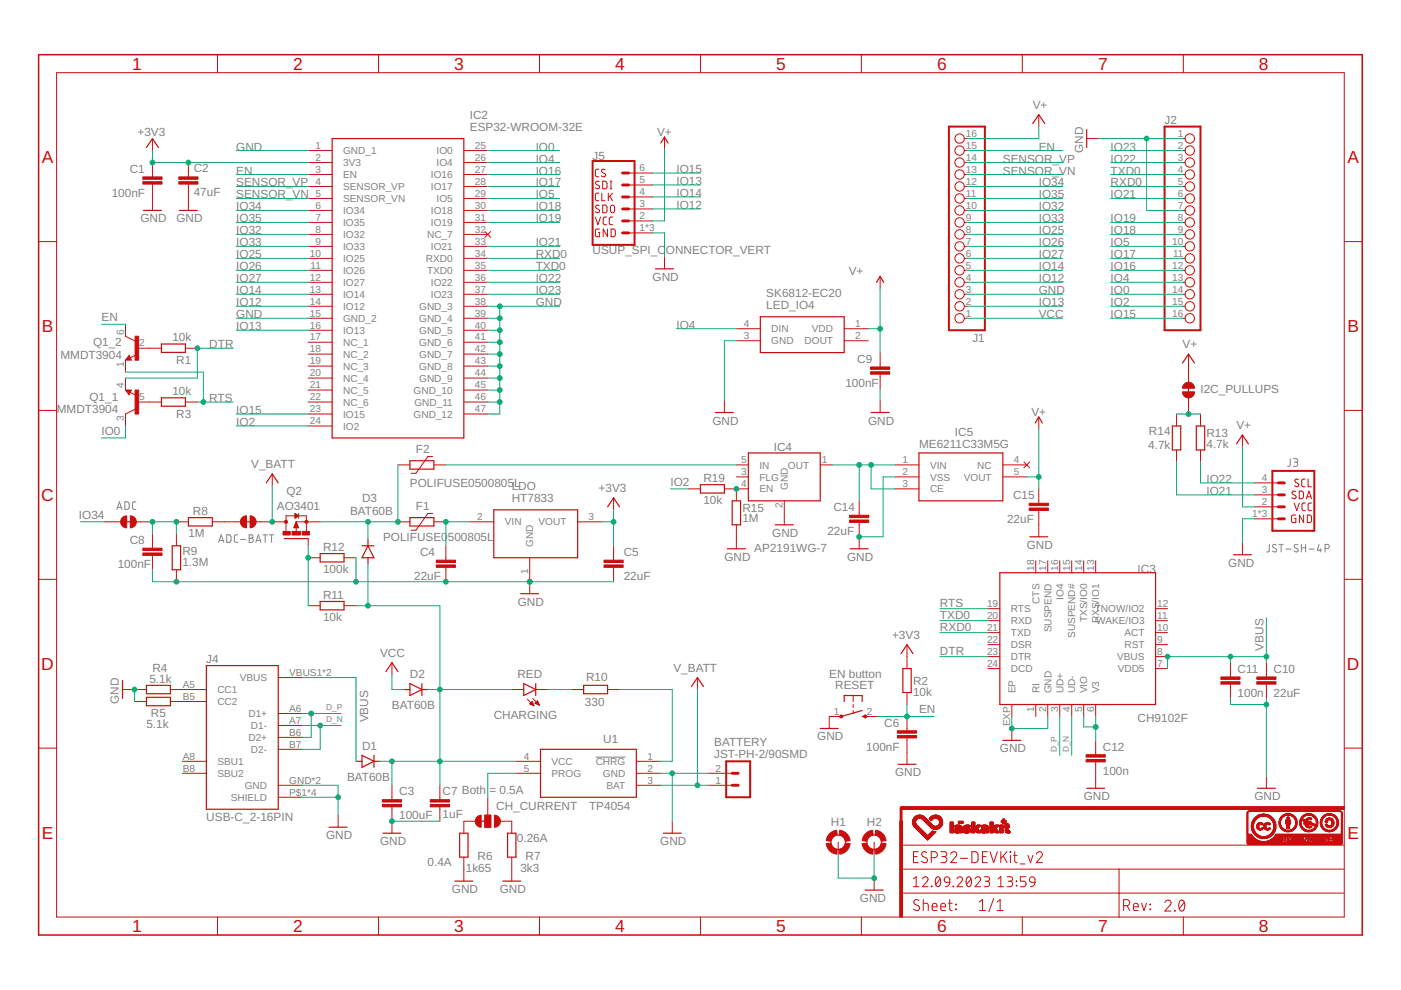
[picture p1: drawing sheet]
<svg xmlns="http://www.w3.org/2000/svg" width="297mm" height="210mm" viewBox="0 0 297 210" stroke-linecap="round" stroke-linejoin="round" font-family="sans-serif">
<defs><g id="words">
<g font-size="3.7" fill="#c90d0c">
<text x="28" y="14.8">1</text>
<text x="62.2" y="14.8">2</text>
<text x="96.3" y="14.8">3</text>
<text x="130.4" y="14.8">4</text>
<text x="164.5" y="14.8">5</text>
<text x="198.7" y="14.8">6</text>
<text x="232.8" y="14.8">7</text>
<text x="266.9" y="14.8">8</text>
<text x="8.9" y="34.6">A</text>
<text x="285.7" y="34.6">A</text>
<text x="8.9" y="70.4">B</text>
<text x="285.7" y="70.4">B</text>
<text x="8.8" y="106.2">C</text>
<text x="285.6" y="106.2">C</text>
<text x="8.8" y="142">D</text>
<text x="285.6" y="142">D</text>
<text x="8.9" y="177.8">E</text>
<text x="285.7" y="177.8">E</text>
<text x="28" y="197.6">1</text>
<text x="62.2" y="197.6">2</text>
<text x="96.3" y="197.6">3</text>
<text x="130.4" y="197.6">4</text>
<text x="164.5" y="197.6">5</text>
<text x="198.7" y="197.6">6</text>
<text x="232.8" y="197.6">7</text>
<text x="266.9" y="197.6">8</text>
</g>
<g font-size="2.5" fill="#808080">
<text x="219" y="23">V+</text>
<text x="29.1" y="28.7">+3V3</text>
<text x="99.6" y="27.7">ESP32-WROOM-32E</text>
<text x="99.6" y="25.2">IC2</text>
<text x="139.3" y="28.8">V+</text>
<text x="246.9" y="26.2">J2</text>
<text x="50.1" y="31.9">GND</text>
<text x="113.6" y="34.5">IO4</text>
<text x="113.6" y="31.9">IO0</text>
<text x="125.6" y="33.9">J5</text>
<text x="212.6" y="34.5">SENSOR_VP</text>
<text x="220.2" y="31.9">EN</text>
<text x="229.6" y="32.4" transform="rotate(-90 229.6 32.4)">GND</text>
<text x="235.5" y="31.9">IO23</text>
<text x="235.5" y="34.5">IO22</text>
<text x="23.7" y="41.7">100nF</text>
<text x="27.5" y="36.6">C1</text>
<text x="41.1" y="41.6">47uF</text>
<text x="41.1" y="36.5">C2</text>
<text x="50.1" y="39.5">SENSOR_VP</text>
<text x="50.1" y="37">EN</text>
<text x="113.6" y="39.5">IO17</text>
<text x="113.6" y="37">IO16</text>
<text x="143.4" y="41.8">IO14</text>
<text x="143.4" y="39.2">IO13</text>
<text x="143.4" y="36.7">IO15</text>
<text x="212.6" y="37">SENSOR_VN</text>
<text x="220.2" y="39.5">IO34</text>
<text x="235.5" y="37">TXD0</text>
<text x="235.5" y="39.5">RXD0</text>
<text x="29.8" y="47.2">GND</text>
<text x="37.4" y="47.2">GND</text>
<text x="50.1" y="42.1">SENSOR_VN</text>
<text x="50.1" y="44.6">IO34</text>
<text x="50.1" y="47.2">IO35</text>
<text x="113.6" y="47.2">IO19</text>
<text x="113.6" y="44.6">IO18</text>
<text x="113.6" y="42.1">IO5</text>
<text x="143.4" y="44.3">IO12</text>
<text x="220.2" y="42.1">IO35</text>
<text x="220.2" y="44.6">IO32</text>
<text x="220.2" y="47.2">IO33</text>
<text x="235.5" y="42.1">IO21</text>
<text x="235.5" y="47.2">IO19</text>
<text x="50.1" y="49.7">IO32</text>
<text x="50.1" y="52.2">IO33</text>
<text x="113.6" y="52.2">IO21</text>
<text x="125.6" y="53.9">USUP_SPI_C</text>
<text x="141.2" y="53.9">ONNECTOR_VERT</text>
<text x="220.2" y="49.7">IO25</text>
<text x="220.2" y="52.2">IO26</text>
<text x="235.5" y="49.7">IO18</text>
<text x="235.5" y="52.2">IO5</text>
<text x="50.1" y="54.8">IO25</text>
<text x="50.1" y="57.3">IO26</text>
<text x="50.1" y="59.9">IO27</text>
<text x="113.6" y="59.9">IO22</text>
<text x="113.6" y="57.3">TXD0</text>
<text x="113.6" y="54.8">RXD0</text>
<text x="138.3" y="59.5">GND</text>
<text x="180" y="58.3">V+</text>
<text x="220.2" y="54.8">IO27</text>
<text x="220.2" y="57.3">IO14</text>
<text x="220.2" y="59.9">IO12</text>
<text x="235.5" y="54.8">IO17</text>
<text x="235.5" y="57.3">IO16</text>
<text x="235.5" y="59.9">IO4</text>
<text x="50.1" y="62.4">IO14</text>
<text x="50.1" y="64.9">IO12</text>
<text x="113.6" y="64.9">GND</text>
<text x="113.6" y="62.4">IO23</text>
<text x="162.5" y="63">SK6812-EC20</text>
<text x="162.5" y="65.5">LED_IO4</text>
<text x="220.2" y="62.4">GND</text>
<text x="220.2" y="64.9">IO13</text>
<text x="235.5" y="62.4">IO0</text>
<text x="235.5" y="64.9">IO2</text>
<text x="21.5" y="68.1">EN</text>
<text x="50.1" y="67.5">GND</text>
<text x="50.1" y="70">IO13</text>
<text x="143.4" y="69.7">IO4</text>
<text x="220.2" y="67.5">VCC</text>
<text x="235.5" y="67.5">IO15</text>
<text x="12.8" y="76.1">MMDT3904</text>
<text x="19.7" y="73.3">Q1_2</text>
<text x="36.5" y="72.3">10k</text>
<text x="37.4" y="77.1">R1</text>
<text x="44.4" y="73.8">DTR</text>
<text x="181.8" y="76.9">C9</text>
<text x="206.2" y="72.4">J1</text>
<text x="250.7" y="73.8">V+</text>
<text x="36.5" y="83.7">10k</text>
<text x="179.2" y="82">100nF</text>
<text x="254.5" y="83.3">I2C_PULLUPS</text>
<text x="12" y="87.5">MMDT3904</text>
<text x="19" y="85">Q1_1</text>
<text x="37.4" y="88.5">R3</text>
<text x="44.4" y="85.2">RTS</text>
<text x="50.1" y="87.8">IO15</text>
<text x="218.7" y="88.2">V+</text>
<text x="21.5" y="92.2">IO0</text>
<text x="50.1" y="90.3">IO2</text>
<text x="151" y="90">GND</text>
<text x="164.1" y="95.7">IC4</text>
<text x="184.1" y="90">GND</text>
<text x="194.8" y="95">ME6211C33M5G</text>
<text x="202.5" y="92.5">IC5</text>
<text x="243.5" y="95.1">4.7k</text>
<text x="243.6" y="92.3">R14</text>
<text x="255.8" y="94.9">4.7k</text>
<text x="255.8" y="92.6">R13</text>
<text x="262.1" y="91">V+</text>
<text x="53.3" y="99.2">V_BATT</text>
<text x="88.2" y="96">F2</text>
<text x="60.7" y="104.9">Q2</text>
<text x="76.8" y="106.3">D3</text>
<text x="86.9" y="103.3">POLIFUSE0500805LLDO</text>
<text x="108.5" y="106.4">HT7833</text>
<text x="126.9" y="104.3">+3V3</text>
<text x="142.2" y="103">IO2</text>
<text x="149.1" y="107">10k</text>
<text x="149.1" y="102.2">R19</text>
<text x="214.8" y="105.8">C15</text>
<text x="255.8" y="102.4">IO22</text>
<text x="255.8" y="104.9">IO21</text>
<text x="16.7" y="110.1">IO34</text>
<text x="39.9" y="113.9">1M</text>
<text x="40.9" y="109.1">R8</text>
<text x="58.7" y="108.1">AO3401</text>
<text x="74.2" y="109.1">BAT60B</text>
<text x="88.2" y="108.1">F1</text>
<text x="157.4" y="110.8">1M</text>
<text x="157.4" y="108.5">R15</text>
<text x="163.7" y="113.8">GND</text>
<text x="175.4" y="113.4">22uF</text>
<text x="176.7" y="108.4">C14</text>
<text x="213.5" y="110.9">22uF</text>
<text x="27.5" y="115.3">C8</text>
<text x="38.7" y="120">1.3M</text>
<text x="38.7" y="117.7">R9</text>
<text x="68.5" y="116.8">R12</text>
<text x="81.2" y="114.8">POLIFUSE0</text>
<text x="89.1" y="117.9">C4</text>
<text x="94.9" y="114.8">500805L</text>
<text x="132.2" y="117.9">C5</text>
<text x="153.6" y="118.9">GND</text>
<text x="159.9" y="117">AP2191WG-7</text>
<text x="179.6" y="118.9">GND</text>
<text x="217.7" y="116.4">GND</text>
<text x="25" y="120.4">100nF</text>
<text x="68.5" y="121.6">100k</text>
<text x="87.8" y="123">22uF</text>
<text x="132.2" y="123">22uF</text>
<text x="241.2" y="121.4">IC3</text>
<text x="260.4" y="120.2">GND</text>
<text x="68.5" y="131.7">10k</text>
<text x="68.5" y="126.9">R11</text>
<text x="109.8" y="128.4">GND</text>
<text x="199.3" y="131.3">TXD0</text>
<text x="199.3" y="128.7">RTS</text>
<text x="189.1" y="135.4">+3V3</text>
<text x="199.3" y="133.8">RXD0</text>
<text x="267.9" y="137.9" transform="rotate(-90 267.9 137.9)">VBUS</text>
<text x="32.3" y="142.5">R4</text>
<text x="43.7" y="140.6">J4</text>
<text x="80.6" y="139.2">VCC</text>
<text x="86.9" y="143.8">D2</text>
<text x="109.7" y="143.8">RED</text>
<text x="142.8" y="142.4">V_BATT</text>
<text x="175.8" y="143.7">EN button</text>
<text x="199.3" y="138.9">DTR</text>
<text x="262.4" y="142.6">C11</text>
<text x="270" y="142.6">C10</text>
<text x="25.2" y="149.2" transform="rotate(-90 25.2 149.2)">GND</text>
<text x="31.7" y="144.7">5.1k</text>
<text x="124" y="149.7">330</text>
<text x="124.2" y="144.4">R10</text>
<text x="177.1" y="146.2">RESET</text>
<text x="193.6" y="147.6">10k</text>
<text x="193.6" y="145.3">R2</text>
<text x="262.4" y="147.7">100n</text>
<text x="270" y="147.7">22uF</text>
<text x="31" y="154.3">5.1k</text>
<text x="32" y="152">R5</text>
<text x="78" y="153.2" transform="rotate(-90 78 153.2)">VBUS</text>
<text x="83.1" y="150.4">BAT60B</text>
<text x="104.7" y="152.3">CHARGING</text>
<text x="187.5" y="154.1">C6</text>
<text x="194.8" y="151.3">EN</text>
<text x="241.2" y="153.2">CH9102F</text>
<text x="76.8" y="159">D1</text>
<text x="127.9" y="157.6">U1</text>
<text x="151.4" y="158.1">BATTERY</text>
<text x="151.4" y="160.7">JST-PH-2/90SMD</text>
<text x="173.3" y="157">GND</text>
<text x="183.7" y="159.1">100nF</text>
<text x="212" y="159.5">GND</text>
<text x="233.8" y="159.1">C12</text>
<text x="73.6" y="165.6">BAT60B</text>
<text x="189.8" y="164.6">GND</text>
<text x="233.8" y="164.2">100n</text>
<text x="84.6" y="173.7">100uF</text>
<text x="84.6" y="168.7">C3</text>
<text x="93.8" y="173.4">1uF</text>
<text x="93.8" y="168.7">C7 Both</text>
<text x="103.8" y="168.3">= 0.5A</text>
<text x="105.2" y="171.7">CH_CURRENT</text>
<text x="124.9" y="171.8">TP4054</text>
<text x="229.8" y="169.7">GND</text>
<text x="266" y="169.7">GND</text>
<text x="43.7" y="174.2">USB-C_2-16PIN</text>
<text x="69.1" y="177.9">GND</text>
<text x="80.6" y="179.2">GND</text>
<text x="109.6" y="178.4">0.26A</text>
<text x="140" y="179.2">GND</text>
<text x="176.2" y="175.2">H1</text>
<text x="183.8" y="175.2">H2</text>
<text x="90.7" y="183.5">0.4A</text>
<text x="98.8" y="184.8">1k65</text>
<text x="101.3" y="182.2">R6</text>
<text x="110.3" y="184.8">3k3</text>
<text x="111.4" y="182.2">R7</text>
<text x="95.8" y="189.4">GND</text>
<text x="106" y="189.4">GND</text>
<text x="182.3" y="191.3">GND</text>
</g>
<g font-size="2.1" fill="#808080">
<text x="204.8" y="29">16</text>
<text x="249.7" y="29">1</text>
<text x="66.9" y="31.6">1</text>
<text x="66.9" y="34.1">2</text>
<text x="72.7" y="32.7">GND_1</text>
<text x="72.7" y="35.2">3V3</text>
<text x="92.6" y="32.7">IO0</text>
<text x="92.6" y="35.2">IO4</text>
<text x="100.7" y="31.6">25</text>
<text x="100.7" y="34.1">26</text>
<text x="204.8" y="34.1">14</text>
<text x="204.8" y="31.6">15</text>
<text x="249.7" y="31.6">2</text>
<text x="249.7" y="34.1">3</text>
<text x="66.9" y="36.6">3</text>
<text x="66.9" y="39.2">4</text>
<text x="66.9" y="41.7">5</text>
<text x="72.7" y="37.8">EN</text>
<text x="72.7" y="40.3">SENSOR_VP</text>
<text x="91.4" y="37.8">IO16</text>
<text x="91.4" y="40.3">IO17</text>
<text x="100.7" y="36.6">27</text>
<text x="100.7" y="39.2">28</text>
<text x="100.7" y="41.7">29</text>
<text x="135.6" y="41.4">4</text>
<text x="135.6" y="38.9">5</text>
<text x="135.6" y="36.3">6</text>
<text x="204.8" y="41.7">11</text>
<text x="204.8" y="39.2">12</text>
<text x="204.8" y="36.6">13</text>
<text x="249.7" y="36.6">4</text>
<text x="249.7" y="39.2">5</text>
<text x="249.7" y="41.7">6</text>
<text x="66.9" y="44.3">6</text>
<text x="66.9" y="46.8">7</text>
<text x="72.7" y="42.8">SENSOR_VN</text>
<text x="72.7" y="45.4">IO34</text>
<text x="72.7" y="47.9">IO35</text>
<text x="91.4" y="45.4">IO18</text>
<text x="91.4" y="47.9">IO19</text>
<text x="92.6" y="42.8">IO5</text>
<text x="100.7" y="44.3">30</text>
<text x="100.7" y="46.8">31</text>
<text x="135.6" y="46.5">2</text>
<text x="135.6" y="43.9">3</text>
<text x="204.8" y="46.8">9</text>
<text x="204.8" y="44.3">10</text>
<text x="249.7" y="44.3">7</text>
<text x="249.7" y="46.8">8</text>
<text x="66.9" y="49.3">8</text>
<text x="66.9" y="51.9">9</text>
<text x="72.7" y="50.5">IO32</text>
<text x="72.7" y="53">IO33</text>
<text x="90.5" y="50.5">NC_7</text>
<text x="91.4" y="53">IO21</text>
<text x="100.7" y="49.3">32</text>
<text x="100.7" y="51.9">33</text>
<text x="135.6" y="49">1*3</text>
<text x="204.8" y="51.9">7</text>
<text x="204.8" y="49.3">8</text>
<text x="248.6" y="51.9">10</text>
<text x="249.7" y="49.3">9</text>
<text x="65.7" y="54.4">10</text>
<text x="65.7" y="59.5">12</text>
<text x="65.9" y="57">11</text>
<text x="72.7" y="55.5">IO25</text>
<text x="72.7" y="58.1">IO26</text>
<text x="90.3" y="55.5">RXD0</text>
<text x="90.5" y="58.1">TXD0</text>
<text x="100.7" y="54.4">34</text>
<text x="100.7" y="57">35</text>
<text x="100.7" y="59.5">36</text>
<text x="204.8" y="59.5">4</text>
<text x="204.8" y="57">5</text>
<text x="204.8" y="54.4">6</text>
<text x="248.6" y="57">12</text>
<text x="248.6" y="59.5">13</text>
<text x="248.7" y="54.4">11</text>
<text x="65.7" y="62">13</text>
<text x="65.7" y="64.6">14</text>
<text x="72.7" y="60.6">IO27</text>
<text x="72.7" y="63.2">IO14</text>
<text x="72.7" y="65.7">IO12</text>
<text x="88.9" y="65.7">GND_3</text>
<text x="91.4" y="60.6">IO22</text>
<text x="91.4" y="63.2">IO23</text>
<text x="100.7" y="62">37</text>
<text x="100.7" y="64.6">38</text>
<text x="204.8" y="64.6">2</text>
<text x="204.8" y="62">3</text>
<text x="248.6" y="62">14</text>
<text x="248.6" y="64.6">15</text>
<text x="26.2" y="70.9" transform="rotate(-90 26.2 70.9)">6</text>
<text x="65.7" y="67.1">15</text>
<text x="65.7" y="69.7">16</text>
<text x="72.7" y="68.2">GND_2</text>
<text x="72.7" y="70.8">IO13</text>
<text x="88.9" y="68.2">GND_4</text>
<text x="88.9" y="70.8">GND_5</text>
<text x="100.7" y="67.1">39</text>
<text x="100.7" y="69.7">40</text>
<text x="157.7" y="71.9">3</text>
<text x="157.7" y="69.3">4</text>
<text x="163.5" y="70.5">DIN</text>
<text x="172.1" y="70.5">VDD</text>
<text x="181.3" y="69.3">1</text>
<text x="181.3" y="71.9">2</text>
<text x="204.8" y="67.1">1</text>
<text x="248.6" y="67.1">16</text>
<text x="26.2" y="77.9" transform="rotate(-90 26.2 77.9)">1</text>
<text x="29.5" y="73.5">2</text>
<text x="65.7" y="72.2">17</text>
<text x="65.7" y="74.7">18</text>
<text x="65.7" y="77.3">19</text>
<text x="72.7" y="73.3">NC_1</text>
<text x="72.7" y="75.9">NC_2</text>
<text x="88.9" y="73.3">GND_6</text>
<text x="88.9" y="75.9">GND_7</text>
<text x="100.7" y="72.2">41</text>
<text x="100.7" y="74.7">42</text>
<text x="100.7" y="77.3">43</text>
<text x="163.5" y="73">GND</text>
<text x="170.6" y="73">DOUT</text>
<text x="26.2" y="82.4" transform="rotate(-90 26.2 82.4)">4</text>
<text x="65.7" y="79.8">20</text>
<text x="65.7" y="82.4">21</text>
<text x="72.7" y="78.4">NC_3</text>
<text x="72.7" y="80.9">NC_4</text>
<text x="72.7" y="83.5">NC_5</text>
<text x="87.7" y="83.5">GND_10</text>
<text x="88.9" y="78.4">GND_8</text>
<text x="88.9" y="80.9">GND_9</text>
<text x="100.7" y="79.8">44</text>
<text x="100.7" y="82.4">45</text>
<text x="26.2" y="89.3" transform="rotate(-90 26.2 89.3)">3</text>
<text x="29.5" y="84.9">5</text>
<text x="65.7" y="84.9">22</text>
<text x="65.7" y="87.4">23</text>
<text x="65.7" y="90">24</text>
<text x="72.7" y="86">NC_6</text>
<text x="72.7" y="88.5">IO15</text>
<text x="87.7" y="88.5">GND_12</text>
<text x="87.9" y="86">GND_11</text>
<text x="100.7" y="84.9">46</text>
<text x="100.7" y="87.4">47</text>
<text x="72.7" y="91.1">IO2</text>
<text x="157.1" y="98.2">5</text>
<text x="157.1" y="100.8">3</text>
<text x="161" y="99.3">IN</text>
<text x="161" y="101.9">FLG</text>
<text x="167.1" y="99.3">OUT</text>
<text x="174.3" y="98.2">1</text>
<text x="191.3" y="98.2">1</text>
<text x="191.3" y="100.8">2</text>
<text x="197.2" y="99.3">VIN</text>
<text x="197.2" y="101.9">VSS</text>
<text x="204.3" y="101.9">VOUT</text>
<text x="207.2" y="99.3">NC</text>
<text x="215" y="98.2">4</text>
<text x="215" y="100.8">5</text>
<text x="157.1" y="103.3">4</text>
<text x="161" y="104.4">EN</text>
<text x="165.9" y="107.7" transform="rotate(-90 165.9 107.7)">2</text>
<text x="167" y="103.9" transform="rotate(-90 167 103.9)">GND</text>
<text x="191.3" y="103.3">3</text>
<text x="197.2" y="104.4">CE</text>
<text x="267.5" y="107.1">2</text>
<text x="267.5" y="104.6">3</text>
<text x="267.5" y="102">4</text>
<text x="101.2" y="110.3">2</text>
<text x="107" y="111.4">VIN</text>
<text x="114.2" y="111.4">VOUT</text>
<text x="124.8" y="110.3">3</text>
<text x="265.5" y="109.6">1*3</text>
<text x="113.1" y="115.9" transform="rotate(-90 113.1 115.9)">GND</text>
<text x="112" y="121.8" transform="rotate(-90 112 121.8)">1</text>
<text x="219.3" y="121.1" transform="rotate(-90 219.3 121.1)">18</text>
<text x="221.8" y="121.1" transform="rotate(-90 221.8 121.1)">17</text>
<text x="224.3" y="121.1" transform="rotate(-90 224.3 121.1)">16</text>
<text x="226.9" y="121.1" transform="rotate(-90 226.9 121.1)">15</text>
<text x="229.4" y="121.1" transform="rotate(-90 229.4 121.1)">14</text>
<text x="232" y="121.1" transform="rotate(-90 232 121.1)">13</text>
<text x="209.3" y="131.2">20</text>
<text x="209.3" y="128.7">19</text>
<text x="214.3" y="129.8">RTS</text>
<text x="220.4" y="128" transform="rotate(-90 220.4 128)">CTS</text>
<text x="225.5" y="127.2" transform="rotate(-90 225.5 127.2)">IO4</text>
<text x="230.5" y="132" transform="rotate(-90 230.5 132)">TXS/IO0</text>
<text x="232.1" y="129.8">TNOW/IO2</text>
<text x="245.4" y="131.2">11</text>
<text x="245.4" y="128.7">12</text>
<text x="209.3" y="136.3">22</text>
<text x="209.3" y="133.8">21</text>
<text x="214.3" y="137.4">DSR</text>
<text x="214.3" y="134.9">TXD</text>
<text x="214.3" y="132.4">RXD</text>
<text x="222.9" y="134.1" transform="rotate(-90 222.9 134.1)">SUSPEND</text>
<text x="228" y="135.3" transform="rotate(-90 228 135.3)">SUSPEND#</text>
<text x="232.4" y="132.4">WAKE/IO3</text>
<text x="233.1" y="132.2" transform="rotate(-90 233.1 132.2)">RXS/IO1</text>
<text x="238.4" y="134.9">ACT</text>
<text x="238.4" y="137.4">RST</text>
<text x="245.4" y="133.8">10</text>
<text x="245.4" y="136.3">9</text>
<text x="61.3" y="143.3">VBUS1*2</text>
<text x="209.3" y="138.9">23</text>
<text x="209.3" y="141.4">24</text>
<text x="214.3" y="140">DTR</text>
<text x="214.3" y="142.5">DCD</text>
<text x="236.8" y="140">VBUS</text>
<text x="237" y="142.5">VDD5</text>
<text x="245.4" y="138.9">8</text>
<text x="245.4" y="141.4">7</text>
<text x="38.8" y="145.8">A5</text>
<text x="38.8" y="148.4">B5</text>
<text x="46.1" y="147">CC1</text>
<text x="46.1" y="149.5">CC2</text>
<text x="50.8" y="144.4">VBUS</text>
<text x="215.3" y="147" transform="rotate(-90 215.3 147)">EP</text>
<text x="220.4" y="147" transform="rotate(-90 220.4 147)">RI</text>
<text x="222.9" y="147" transform="rotate(-90 222.9 147)">GND</text>
<text x="225.5" y="147" transform="rotate(-90 225.5 147)">UD+</text>
<text x="228" y="147" transform="rotate(-90 228 147)">UD-</text>
<text x="230.5" y="147" transform="rotate(-90 230.5 147)">VIO</text>
<text x="233.1" y="147" transform="rotate(-90 233.1 147)">V3</text>
<text x="52.7" y="152">D1+</text>
<text x="53.2" y="154.6">D1-</text>
<text x="61.3" y="150.9">A6</text>
<text x="61.3" y="153.5">A7</text>
<text x="61.3" y="156">B6</text>
<text x="176.8" y="151.5">1</text>
<text x="183.8" y="151.5">2</text>
<text x="214.2" y="154" transform="rotate(-90 214.2 154)">EXP</text>
<text x="219.3" y="150.9" transform="rotate(-90 219.3 150.9)">1</text>
<text x="221.8" y="150.9" transform="rotate(-90 221.8 150.9)">2</text>
<text x="224.3" y="150.9" transform="rotate(-90 224.3 150.9)">3</text>
<text x="226.9" y="150.9" transform="rotate(-90 226.9 150.9)">4</text>
<text x="229.4" y="150.9" transform="rotate(-90 229.4 150.9)">5</text>
<text x="232" y="150.9" transform="rotate(-90 232 150.9)">6</text>
<text x="38.8" y="161.1">A8</text>
<text x="52.7" y="157.1">D2+</text>
<text x="53.2" y="159.6">D2-</text>
<text x="61.3" y="158.5">B7</text>
<text x="111.1" y="161.1">4</text>
<text x="137.3" y="161.1">1</text>
<text x="38.8" y="163.6">B8</text>
<text x="46.1" y="162.2">SBU1</text>
<text x="46.1" y="164.7">SBU2</text>
<text x="51.9" y="167.3">GND</text>
<text x="61.3" y="166.1">GND*2</text>
<text x="111.1" y="163.6">5</text>
<text x="116.9" y="162.2">VCC</text>
<text x="116.9" y="164.7">PROG</text>
<text x="126.3" y="162.2">CHRG</text>
<text x="127.8" y="164.7">GND</text>
<text x="128.6" y="167.3">BAT</text>
<text x="137.3" y="163.6">2</text>
<text x="137.3" y="166.1">3</text>
<text x="151.7" y="166.1">1</text>
<text x="151.7" y="163.6">2</text>
<text x="48.9" y="169.8">SHIELD</text>
<text x="61.3" y="168.7">P$1*4</text>
</g>
<g font-size="1.8" fill="#808080">
<text x="69.1" y="150.6">D_P</text>
<text x="69.1" y="153.2">D_N</text>
<text x="224.1" y="159.5" transform="rotate(-90 224.1 159.5)">D_P</text>
<text x="226.6" y="159.5" transform="rotate(-90 226.6 159.5)">D_N</text>
</g>
</g></defs>
<g fill="none" stroke="#808080" stroke-width=".21">
<path d="M273.6 97.3l-.1 1.4-.5 .2M274.3 97.3h.5a.36 .36 0 0 1 .4 .3 .36 .36 0 0 1-.4 .4h-.4M274.7 98a.46 .46 0 0 1 .5 .4 .46 .46 0 0 1-.5 .5h-.4M24.8 108l.5-1.6 .6 1.6M24.9 107.6h.8M26.5 106.4h.6l.2 .3 .1 .9-.3 .4h-.6zM28.8 106.4h-.5l-.2 .4v1l.2 .2h.5M46.4 115l.5-1.6 .6 1.6M46.5 114.6h.8M48.1 113.4h.6l.2 .3 .1 .9-.3 .4h-.6zM50.4 113.4h-.5l-.2 .3v1.1l.2 .2h.5M51 114.4h1.1"/>
<path d="M52.8 113.4h.5a.36 .36 0 0 1 .3 .3 .36 .36 0 0 1-.3 .4 .44 .44 0 0 1 .4 .5 .44 .44 0 0 1-.4 .4h-.5zM52.8 114.1h.5M54.2 115l.6-1.6 .5 1.6M54.4 114.6h.8M55.8 113.4h.9M56.2 113.4v1.6M57.1 113.4h.9M57.6 113.4v1.6M269.1 115.4v1.4l-.2 .2h-.3M270.6 115.5a.41 .41 0 0 0-.6-.1 .41 .41 0 0 0-.1 .6l.6 .4a.38 .38 0 0 1 .1 .5 .38 .38 0 0 1-.5 .1l-.3-.2M271.2 115.4h.9M271.6 115.4v1.6"/>
<path d="M272.6 116.4h1.1M275.2 115.5a.41 .41 0 0 0-.6 0 .41 .41 0 0 0 0 .6l.5 .3a.44 .44 0 0 1-.1 .6 .44 .44 0 0 1-.6-.2M275.9 115.4v1.6M275.9 116.1h.9M276.8 115.4v1.6M277.5 116.4h1.1M279.7 115.4l-.4 1.3h.9M279.9 116.3v.7M280.9 116.3h.5a.44 .44 0 0 0 .4-.4 .44 .44 0 0 0-.4-.5h-.5v1.6M126.3 160.5h6.3"/>
</g>
<g fill="none" stroke="#c90d0c" stroke-width=".25">
<path d="M31.1 31.3l1.2-1.9 1.3 1.9M70.4 29.4h27.9v63.5h-27.9zM140.1 30.3l.8-1.2 .7 1.2M219 26.2l1.2-1.9 1.3 1.9M230.4 27.5v3.8M30.4 44.6h3.8M38 44.6h3.8M139 57h3.8M185.8 59.9l.8-1.3 .8 1.3M27.4 75.8l-.2 .3h.4l-.2-.5-.5 .6h.7M34.2 72.9h5.1v1.8h-5.1zM161.2 67.2h17.8v7.6h-17.8z"/>
<path d="M250.7 77l1.3-1.9 1.3 1.9M27.6 82.8h-.7l.5 .7 .2-.5h-.4l.2 .2M34.2 84.3h5.1v1.8h-5.1zM86.9 97.7h5.1v1.8h-5.1zM151.7 87.5h3.8M158.7 96h15.2v10.2h-15.2zM184.7 87.5h3.8M194.8 96h17.8v10.2h-17.8zM219.5 89.7l.7-1.3 .8 1.3M248.6 90.3h1.7v5.1h-1.7zM252 81.7v1.8M253.6 90.3h1.8v5.1h-1.8z"/>
<path d="M262.1 94.1l1.3-1.9 1.3 1.9M26.5 110.6h1.8M36.5 115.7h1.8v5.1h-1.8zM39.9 109.7h5.1v1.8h-5.1zM51.9 110.6h1.8M56.5 102.4l1.2-1.9 1.3 1.9M60.3 114.2h5M67.9 117.4h5v1.7h-5zM76.8 115.7h2.5M78 115.7l1.3 2.6h-2.5zM78 114.4v1.3M78 118.3v1.2"/>
<path d="M86.9 109.7h5.1v1.8h-5.1zM104.7 108.1h17.8v10.2h-17.8zM128.8 107.5l1.3-1.9 1.3 1.9M148.5 102.8h5.1v1.7h-5.1zM154.2 116.4h3.8M155.2 106.2h1.8v5.1h-1.8zM164.4 111.3h3.8M180.3 116.4h3.8M218.3 113.8h3.8M261.5 117.6h3.8M67.9 127.5h5v1.8h-5zM110.4 125.9h3.8"/>
<path d="M191.1 138.6l1.2-1.9 1.3 1.9M212 121.4h33v28h-33zM26 144.3v3.8M31.1 145.3h5v1.8h-5zM31.1 147.8h5v1.8h-5zM43.8 141.1h15.2v30.5h-15.2zM81.8 142.4l1.3-1.9 1.3 1.9M85.6 146.2h1.3M86.9 144.9l2.6 1.3-2.6 1.3zM89.5 144.9v2.6M89.5 146.2h1.2M111 144.9l2.6 1.3-2.6 1.3z"/>
<path d="M113.6 144.9v2.6M114.6 158.9h20.3v10.1h-20.3zM123.7 145.3h5.1v1.8h-5.1zM146.6 145.6l1.3-1.9 1.2 1.9M173.9 154.5h3.8M179 148.7v-1.2h3.8v1.2M182.8 151.9h.6M182.8 150.6l-4.4 1.3M191.4 141.8h1.8v5h-1.8zM212.6 157h3.8M69.8 175.4h3.8M75.5 161.4h1.3"/>
<path d="M76.8 160.1l2.5 1.3-2.5 1.3zM79.3 160.1v2.6M79.3 161.4h1.3M81.2 176.7h3.8M97.5 176.7h1.7v5h-1.7zM100.9 174.1h2.5M107.6 176.7h1.8v5h-1.8zM140.6 176.7h3.8M190.4 162.1h3.8M230.4 167.1h3.8M266.6 167.1h3.8M96.4 186.8h3.8"/>
<path d="M106.6 186.8h3.8M183.4 188.7h3.8"/>
</g>
<g fill="none" stroke="#c90d0c" stroke-width=".21">
<path d="M12 15.4h273v179h-273zM46.1 11.6v3.8M80.2 11.6v3.8M114.4 11.6v3.8M148.5 11.6v3.8M182.6 11.6v3.8M216.7 11.6v3.8M250.9 11.6v3.8M32.3 29.4v2.5M32.3 34.5v3M32.3 39v5.6M39.9 34.5v3"/>
<path d="M39.9 39v5.6M65.3 39.5h5.1M65.3 37h5.1M65.3 34.5h5.1M65.3 31.9h5.1M98.3 39.5h5.1M98.3 37h5.1M98.3 34.5h5.1M98.3 31.9h5.1M127 35.9h-.6l-.2 .3 .1 1.1 .1 .2h.6M127 38.5a.41 .41 0 0 0-.6 0 .41 .41 0 0 0 0 .6l.6 .2a.44 .44 0 0 1-.1 .7 .44 .44 0 0 1-.7-.2M127.8 38.4h.6l.3 .3v1.1l-.3 .2h-.6z"/>
<path d="M128.3 36a.41 .41 0 0 0-.6-.1 .41 .41 0 0 0-.1 .6l.6 .3a.41 .41 0 0 1 .1 .6 .41 .41 0 0 1-.7 0l-.1-.1M129.4 38.4h.3M129.5 38.4v1.6M133.3 39.2h5M133.3 36.7h5M140.9 29.1v2.5M204.4 29.4h.6M204.4 39.5h.6M204.4 37h.6M204.4 34.5h.6M204.4 31.9h.6M220.2 24.3v2.5"/>
<path d="M230.4 29.4h2.5M250.7 29.4h.6M250.7 39.5h.6M250.7 37h.6M250.7 34.5h.6M250.7 31.9h.6M8.2 51.2h3.8M65.3 59.9h5.1M65.3 57.3h5.1M65.3 54.8h5.1M65.3 52.2h5.1M65.3 49.7h5.1"/>
<path d="M65.3 47.2h5.1M65.3 44.6h5.1M65.3 42.1h5.1M98.3 59.9h5.1M98.3 57.3h5.1M98.3 54.8h5.1M98.3 52.2h5.1M98.3 49.7h5.1M98.3 47.2h5.1M98.3 44.6h5.1M98.3 42.1h5.1M102.8 49.1l1.2 1.2"/>
<path d="M104 49.1l-1.2 1.2M126.2 46l.6 1.6 .5-1.6M127 41h-.6l-.2 .3 .1 1.1 .1 .1 .6 .1M127 43.6a.41 .41 0 0 0-.5-.1 .41 .41 0 0 0-.1 .6l.6 .3a.44 .44 0 0 1-.1 .7 .44 .44 0 0 1-.7-.2M127.1 48.6h-.5l-.3 .2-.1 1 .2 .4h.7v-.9h-.2M127.6 41v1.6h.7M127.8 43.5h.6l.3 .3v1l-.3 .3h-.6zM128.6 46l-.5 .1-.2 .3v1l.2 .2h.5M128.8 48.6v1.6l-.9-1.6v1.6M129 41v1.6M129.3 41.6l.6 1M129.4 40h.3"/>
<path d="M129.5 43.6l.4-.1 .3 .1 .1 1.1a.44 .44 0 0 1-.4 .4 .44 .44 0 0 1-.5-.4zM129.6 48.6h.6l.2 .3 .1 .8-.3 .5h-.6zM129.9 41l-.9 .9M129.9 46l-.6 .1-.1 .3v1l.2 .2h.5M133.3 49.4h5M133.3 46.8h5M133.3 44.3h5M133.3 41.8h5M140.9 54.5v2.5M186.6 58.6v2.5M204.4 59.9h.6M204.4 57.3h.6"/>
<path d="M204.4 54.8h.6M204.4 52.2h.6M204.4 49.7h.6M204.4 47.2h.6M204.4 44.6h.6M204.4 42.1h.6M250.7 59.9h.6M250.7 57.3h.6M250.7 54.8h.6M250.7 52.2h.6M250.7 49.7h.6M250.7 47.2h.6"/>
<path d="M250.7 44.6h.6M250.7 42.1h.6M285 51.2h3.8M26.6 68.7v2.6l2 1M26.6 76.3v2.6M27.4 75.3l.5 1h-1.3zM28.8 75.2l-1.2 .7M29.1 73.8h5.1M39.3 73.8h2.5M65.3 67.5h5.1M65.3 64.9h5.1M65.3 62.4h5.1"/>
<path d="M65.3 70h5.1M65.3 72.6h5.1M65.3 75.1h5.1M65.3 77.6h5.1M98.3 67.5h5.1M98.3 64.9h5.1M98.3 62.4h5.1M98.3 70h5.1M98.3 72.6h5.1M98.3 75.1h5.1M98.3 77.6h5.1M156.1 69.7h5.1"/>
<path d="M156.1 72.2h5.1M179 69.7h5.1M179 72.2h5.1M186.6 74.8v3M186.6 79.3v3.1M204.4 67.5h.6M204.4 64.9h.6M204.4 62.4h.6M250.7 67.5h.6M250.7 64.9h.6M250.7 62.4h.6M252 75.1v5.9"/>
<path d="M8.2 87h3.8M26.6 82.7h1.3l-.5 1zM26.6 80.2v2.5M27.6 83.2l1.2 .6M28.6 86.8l-2 1v2.5M29.1 85.2h5.1M39.3 85.2h2.5M65.3 85.2h5.1M65.3 82.7h5.1M65.3 80.2h5.1M65.3 87.8h5.1M65.3 90.3h5.1"/>
<path d="M84.4 98.6h2.5M91.7 96.8h-1l-2.5 3.6h-1M92 98.6h2.5M98.3 85.2h5.1M98.3 82.7h5.1M98.3 80.2h5.1M98.3 87.8h5.1M153.6 84.9v2.6M156.1 98.6h2.6M173.9 98.6h2.5M186.6 84.9v2.6M189.8 98.6h5"/>
<path d="M212.6 98.6h5.1M217.1 98l1.2 1.2M218.3 98l-1.2 1.2M220.2 88.4v2.6M249.4 87.8v2.5M249.4 95.4v2.5M252 84.3v3.5M254.5 87.8v2.5M254.5 95.4v2.5M263.4 92.2v2.6M285 87h3.8M22.2 110.6h3.4"/>
<path d="M28.9 110.6h3.4M32.3 113.2v3M32.3 117.8v3M37.4 110.6h2.5M37.4 113.2v2.5M45 110.6h6M54.3 110.6h6.3M57.7 100.5v2.5M62.3 111.8h1M62.4 111.7h.8M62.4 111.6h.8M62.5 111.5h.6"/>
<path d="M62.5 111.3h.6M62.5 108.9l.8 .5-.8 .5zM62.5 109.8h.2M62.5 109.6h.4M62.5 109.5h.6M62.5 109.4h.7M62.5 109.3h.7M62.5 109.2h.5M62.5 109.1h.3M62.5 108.9h.1M62.6 111.2h.4M62.6 111.1h.4"/>
<path d="M62.7 111h.2M62.7 109.4h-2.1v3.3M62.7 110.8h.2M62.8 110.7h.1M62.8 110.6h5.1M62.8 110.6v2.2M62.8 110.6l.5 1.3h-1zM63.3 108.9v1M63.3 109.4h1.7v3.2M65.3 114.2v1.5M65.3 118.3h2.6M72.9 118.3h2.6"/>
<path d="M84.4 110.6h2.5M91.7 108.9h-1l-2.5 3.5h-1M92 110.6h2.5M94.5 115.7v3.1M99.6 110.6h5.1M112.3 118.3v7.6M122.5 110.6h5.1M130.1 105.6v2.5M130.1 115.7v3.1M146 103.7h2.5M153.6 103.7h5.1M156.1 101.1h2.6"/>
<path d="M156.1 103.7v2.5M156.1 111.3v5.1M166.3 106.2v5.1M182.2 106.2v3M182.2 110.8v5.6M189.8 101.1h5M189.8 103.7h5M212.6 101.1h5.1M219.6 118.9v2.5M220.2 103.7v3M220.2 108.2v5.6M222.1 118.9v2.5"/>
<path d="M224.7 118.9v2.5M227.2 118.9v2.5M229.8 118.9v2.5M232.3 118.9v2.5M263.4 115.1v2.5M266 110h5M266 107.5h5M266 104.9h5M266 102.4h5M274.4 106.7l.5 1.6 .6-1.6M274.7 104.2a.42 .42 0 0 0-.6-.1 .42 .42 0 0 0-.1 .6l.6 .4a.37 .37 0 0 1 .1 .5 .37 .37 0 0 1-.5 .1l-.3-.2M274.7 109.2h-.6l-.2 .2v1.2l.2 .2h.6v-.9h-.2"/>
<path d="M275.3 101.7a.41 .41 0 0 0-.6-.1 .41 .41 0 0 0 0 .7l.5 .2a.41 .41 0 0 1 .1 .6 .41 .41 0 0 1-.7 0l-.1-.1M275.5 104.1h.6l.2 .3 .1 .9-.3 .4h-.6zM276.4 109.2v1.6l-.9-1.6v1.6M276.7 101.6h-.5l-.2 .3v1.1l.2 .2h.5M276.8 106.7h-.5l-.2 .3v1.1l.2 .1 .5 .1M277 105.7l.5-1.6 .6 1.6M277.1 105.3h.8M277.2 109.2h.6l.2 .3v1l-.2 .3h-.6zM277.3 101.6v1.6h.8M278.1 106.7h-.5l-.3 .3 .1 1.1 .2 .1 .5 .1M8.2 122.8h3.8M37.4 120.8v2.5"/>
<path d="M65.3 128.4h2.6M72.9 128.4h2.6M94.5 120.3v3M130.1 120.3v3M192.3 136.7v5.1M209.4 136.7h2.6M209.4 134.1h2.6M209.4 139.2h2.6M209.4 131.6h2.6M209.4 129.1h2.6M245 136.7h2.5M245 134.1h2.5"/>
<path d="M245 139.2h2.5M245 131.6h2.5M245 129.1h2.5M285 122.8h3.8M8.2 158.6h3.8M26 146.2h5.1M28.5 148.7h2.6M36.1 146.2h7.7M36.1 148.7h7.7M59 143.7h5.1M59 151.3h5.1M59 153.8h5.1"/>
<path d="M59 156.3h5.1M59 158.9h5.1M83.1 140.5v2.5M108.5 146.2h2.5M111.8 148.2l1.4 1.4M112.3 149.2l.5-.5 .4 .9zM112.4 149.2h.6M112.5 149.1h.5M112.5 149.3h.6M112.6 149h.3M112.7 148.8h.2M112.8 149.5h.3"/>
<path d="M112.9 148.1l1.4 1.4M113.1 149.6h.1M113.5 149.1h.7M113.6 146.2h2.5M113.6 149h.5M113.7 149.2h.5M113.7 148.8h.4M113.8 148.7h.2M114 149.3h.3M114 148.6l-.5 .5 .8 .4M114 148.6l.3 .9M114 148.6h.1"/>
<path d="M114.3 149.5h.1M121.2 146.2h2.5M128.8 146.2h2.6M147.9 143.7v2.5M178.4 151.9h-2.6v2.6M180.9 147.5v1.2M180.9 149.4v.6M180.9 150.6v.7M183.4 151.9h2.6M192.3 146.8v2.6M192.3 151.9v3M192.3 156.5v5.6"/>
<path d="M209.4 141.8h2.6M214.5 149.4v2.5M214.5 154.5v2.5M219.6 149.4v2.5M222.1 149.4v2.5M224.7 149.4v2.5M227.2 149.4v2.5M229.8 149.4v2.5M232.3 149.4v2.5M232.3 157v3M245 141.8h2.5M260.9 140.5v3"/>
<path d="M260.9 145.1v3M268.5 140.5v3M268.5 145.1v3M285 158.6h3.8M38.7 164h5.1M38.7 161.4h5.1M59 166.5h5.1M59 169h5.1M71.7 172.8v2.6M83.1 166.5v3M83.1 171.1v5.6M93.3 166.5v3"/>
<path d="M93.3 171.1v3M100.9 174.1h-2.6v2.6M102.8 172.8h1.3v2.6h-1.3zM103.4 169v3.8M106 174.1h2.5v2.6M109.5 164h5.1M109.5 161.4h5.1M134.9 166.5h5.1M134.9 164h5.1M134.9 161.4h5.1M142.5 174.1v2.6M150.2 166.5h5"/>
<path d="M150.2 164h5M177.7 178.6v2.5M185.3 178.6v2.5M191.1 179.2h93.9M232.3 161.5v5.6M268.5 164.6v2.5M46.1 194.4v3.8M80.2 194.4v3.8M98.3 181.7v5.1M108.5 181.7v5.1M114.4 194.4v3.8M148.5 194.4v3.8"/>
<path d="M182.6 194.4v3.8M185.3 186.2v2.5M191.1 189.4h93.9M191.1 184.3h93.9M193.7 181.6h.8M193.7 186.4l.5-.5v2.1M193.7 188h1.1M194.7 180.6h-1v2.3h1M194.8 190.9a.58 .58 0 0 0-.8-.1 .58 .58 0 0 0 0 .9l.7 .4a.58 .58 0 0 1 .1 .9 .58 .58 0 0 1-.9-.1l-.2-.2M195.6 186.4a.58 .58 0 0 1 .8-.5 .58 .58 0 0 1 .2 .9l-1 1.2h1.2M195.7 191.5l1 .1 .1 1.5M195.7 190.7v2.4"/>
<path d="M196.5 180.8a.58 .58 0 0 0-.9-.1 .58 .58 0 0 0 .1 .8l.7 .4a.58 .58 0 0 1 .1 .9 .58 .58 0 0 1-.9 0l-.3-.2M197.4 181.9h.7a.65 .65 0 0 0 .7-.7 .65 .65 0 0 0-.7-.6h-.7v2.3M197.5 187.9l.1 .1zM197.6 192.3h1.1a.54 .54 0 0 0-.4-.8 .54 .54 0 0 0-.7 .5l.2 1 .9 .1M198.5 186l.2-.1a.86 .86 0 0 1 .7 1.3v.3a.51 .51 0 0 1-.5 .5 .51 .51 0 0 1-.5-.5l-.1-.8zM199.3 186.4l-.9 1.1M199.5 192.3h1a.54 .54 0 0 0-.4-.8 .54 .54 0 0 0-.6 .5l.1 1 .9 .1M199.5 180.6h.7a.52 .52 0 0 1 .6 .5 .52 .52 0 0 1-.6 .5h-.5M200.1 181.6a.65 .65 0 0 1 .6 .7 .65 .65 0 0 1-.6 .6h-.6M200.3 186.1l.4-.2 .5 .2 .2 1-1.1-.2-.1-.3zM201.1 191.5h.8M201.4 190.7v2.1l.5 .3"/>
<path d="M201.4 187.1l-.3 .6-.7 .3M201.5 181.1a.64 .64 0 0 1 1-.5 .64 .64 0 0 1 .1 1l-1.1 1.3h1.3M202.1 187.9l.1 .1zM202.6 191.7l.2 .1zM202.6 192.7l.2 .2zM202.9 186.4a.58 .58 0 0 1 .8-.5 .58 .58 0 0 1 .2 .9l-1 1.2h1.2M203.6 182h1.6M205.1 186l.1-.1a.88 .88 0 0 1 .8 1.3l-.1 .3a.51 .51 0 0 1-.5 .5 .51 .51 0 0 1-.5-.5l-.1-.8zM205.9 186.4l-1 1.1M206.1 180.6h.8l.4 .4v1.5l-.4 .4h-.8zM206.7 186.4a.58 .58 0 0 1 .9-.5 .58 .58 0 0 1 .1 .9l-1 1.2h1.2M207.6 193.1h1.3"/>
<path d="M207.6 191.2l.7-.5v2.4M208.3 181.6h.8M208.7 185.9h.7a.48 .48 0 0 1 .4 .5 .48 .48 0 0 1-.4 .4h-.5M209.3 186.8a.58 .58 0 0 1 .5 .6 .58 .58 0 0 1-.5 .6h-.6M209.3 180.6h-1v2.3h1M209.9 180.6l.8 2.3 .8-2.3M210.7 190.5l-1 2.8M211.4 193.1h1.3M211.4 191.2l.6-.5v2.4M211.6 186.4l.6-.5v2.1M211.6 188h1.2M212.2 180.6v2.3"/>
<path d="M212.7 181.5l.8 1.4M213.5 180.6l-1.3 1.4M213.5 185.9h.7a.48 .48 0 0 1 .5 .5 .48 .48 0 0 1-.5 .4h-.4M214.1 186.8a.58 .58 0 0 1 .6 .6 .58 .58 0 0 1-.6 .6h-.6M214.2 180.6l.1 .1zM214.2 181.4v1.5M214.9 181.4h.7M215.1 180.6l.1 2.1 .4 .2M215.5 187.7l.1 .1zM215.5 186.8l.1 .1zM216.3 183.2h1M216.7 194.4v3.8"/>
<path d="M217.5 185.9h-1.2v.9h.8a.59 .59 0 0 1 .4 .6 .59 .59 0 0 1-.4 .6h-.8M218 181.4l.5 1.5 .5-1.5M218.4 186.1l.4-.2 .5 .2 .1 1-1-.2-.1-.3zM219.4 187.1l-.2 .6-.7 .3M219.7 181.1a.64 .64 0 0 1 .9-.5 .64 .64 0 0 1 .2 1l-1.1 1.3h1.3M237.3 184.3v10.2M238.2 192h.7a.65 .65 0 0 0 .6-.6 .65 .65 0 0 0-.6-.7h-.7v2.4M239 192l.5 1.1M240.3 192.3h1a.54 .54 0 0 0-.3-.8 .54 .54 0 0 0-.7 .5l.1 1 .9 .1M242 191.5l.5 1.6 .6-1.6M243.8 192.7l.1 .2zM243.8 191.7l.1 .1z"/>
<path d="M247 191.3a.65 .65 0 0 1 .9-.4 .65 .65 0 0 1 .2 1l-1.1 1.3h1.3M249 193l.2 .2zM250.2 191a.62 .62 0 0 1 .8 0 .62 .62 0 0 1 .2 .7 .99 .99 0 0 1-.8 1.4 1.7 1.7 0 0 1-.2-2.1zM250.9 194.4v3.8M251.1 191.3l-1.1 1.3"/>
<circle cx="203.5" cy="39.5" r=".99"/>
<circle cx="203.5" cy="31.9" r=".99"/>
<circle cx="203.5" cy="34.5" r=".99"/>
<circle cx="203.5" cy="37" r=".99"/>
<circle cx="203.5" cy="29.4" r=".99"/>
<circle cx="252.3" cy="39.5" r=".99"/>
<circle cx="252.3" cy="34.5" r=".99"/>
<circle cx="252.3" cy="31.9" r=".99"/>
<circle cx="252.3" cy="37" r=".99"/>
<circle cx="252.3" cy="29.4" r=".99"/>
<circle cx="203.5" cy="42.1" r=".99"/>
<circle cx="203.5" cy="57.3" r=".99"/>
<circle cx="203.5" cy="54.8" r=".99"/>
<circle cx="203.5" cy="49.7" r=".99"/>
<circle cx="203.5" cy="59.9" r=".99"/>
<circle cx="203.5" cy="52.2" r=".99"/>
<circle cx="203.5" cy="44.6" r=".99"/>
<circle cx="203.5" cy="47.2" r=".99"/>
<circle cx="252.3" cy="42.1" r=".99"/>
<circle cx="252.3" cy="57.3" r=".99"/>
<circle cx="252.3" cy="59.9" r=".99"/>
<circle cx="252.3" cy="52.2" r=".99"/>
<circle cx="252.3" cy="47.2" r=".99"/>
<circle cx="252.3" cy="49.7" r=".99"/>
<circle cx="252.3" cy="54.8" r=".99"/>
<circle cx="252.3" cy="44.6" r=".99"/>
<circle cx="203.5" cy="62.4" r=".99"/>
<circle cx="203.5" cy="64.9" r=".99"/>
<circle cx="203.5" cy="67.5" r=".99"/>
<circle cx="252.3" cy="62.4" r=".99"/>
<circle cx="252.3" cy="64.9" r=".99"/>
<circle cx="252.3" cy="67.5" r=".99"/>
<circle cx="177.7" cy="178.6" r="1.52"/>
<circle cx="185.3" cy="178.6" r="1.52"/>
</g>
<g fill="#c90d0c" stroke="#c90d0c" stroke-width=".21">
<path d="M92.5 119.8h4.1v.5h-4.1z"/>
<path d="M92.5 118.8h4.1v.5h-4.1z"/>
<path d="M128.1 119.8h4v.5h-4z"/>
<path d="M128.1 118.8h4v.5h-4z"/>
<path d="M30.3 38.5h4.1v.5h-4.1z"/>
<path d="M30.3 37.5h4.1v.5h-4.1z"/>
<path d="M190.3 156h4v.5h-4z"/>
<path d="M190.3 154.9h4v.5h-4z"/>
<path d="M28.6 82.7h.8v5.1h-.8z"/>
<path d="M28.6 71.3h.8v5.1h-.8z"/>
<path d="M37.9 38.5h4.1v.5h-4.1z"/>
<path d="M37.9 37.5h4.1v.5h-4.1z"/>
<path d="M91.2 170.6h4.1v.5h-4.1z"/>
<path d="M91.2 169.5h4.1v.6h-4.1z"/>
<path d="M30.3 117.2h4.1v.6h-4.1z"/>
<path d="M30.3 116.2h4.1v.5h-4.1z"/>
<path d="M81.1 170.6h4v.5h-4z"/>
<path d="M81.1 169.5h4v.6h-4z"/>
<path d="M102.8 172.8h1.3v2.6h-1.3z"/>
<path d="M190.8 174.1h.5v20.3h-.5z"/>
<path d="M191 171h94v.6h-94z"/>
<path d="M196.6 178l.1 .1z"/>
<path d="M196.6 178h.2z"/>
<path d="M196.5 177.9l.3 .1z"/>
<path d="M196.5 177.9h.4z"/>
<path d="M196.4 177.9h.5z"/>
<path d="M196.4 177.8l.6 .1z"/>
<path d="M196.4 177.8h.6z"/>
<path d="M196.3 177.7l.7 .1z"/>
<path d="M196.3 177.7l.8 .1z"/>
<path d="M196.3 177.7h.8z"/>
<path d="M196.2 177.7h.9z"/>
<path d="M196.2 177.6l.9 .1z"/>
<path d="M196.2 177.6h1z"/>
<path d="M196.1 177.5l1.1 .1z"/>
<path d="M196.1 177.5h1.2z"/>
<path d="M196 177.4l1.4 .1z"/>
<path d="M196 177.4h1.4z"/>
<path d="M195.9 177.4h1.5z"/>
<path d="M195.9 177.3l1.5 .1z"/>
<path d="M195.9 177.3h1.6z"/>
<path d="M195.9 177.2l1.6 .1z"/>
<path d="M195.8 177.2l1.7 .1z"/>
<path d="M195.8 177.2h.9z"/>
<path d="M196.7 177.2h.8z"/>
<path d="M195.7 177.2h1z"/>
<path d="M196.7 177.2h.9z"/>
<path d="M195.7 177.1l.9 .1z"/>
<path d="M196.7 177.1l.9 .1z"/>
<path d="M195.7 177.1h.9z"/>
<path d="M196.7 177.1h1z"/>
<path d="M195.6 177.1h1z"/>
<path d="M196.8 177.1h.9z"/>
<path d="M195.6 177l1 .1z"/>
<path d="M196.8 177l.9 .1z"/>
<path d="M195.6 177l.9 .1z"/>
<path d="M196.8 177l1 .1z"/>
<path d="M195.5 177h1z"/>
<path d="M196.9 177h.9z"/>
<path d="M195.5 177h.9z"/>
<path d="M195.5 176.9l.9 .1z"/>
<path d="M197 176.9l.9 .1z"/>
<path d="M195.5 176.9h.9z"/>
<path d="M197 176.9h.9z"/>
<path d="M195.4 176.9h1z"/>
<path d="M195.4 176.8l.9 .1z"/>
<path d="M197 176.8l.9 .1z"/>
<path d="M197 176.8l1 .1z"/>
<path d="M195.3 176.8h1z"/>
<path d="M197.1 176.8h.9z"/>
<path d="M195.3 176.7l.9 .1z"/>
<path d="M197.1 176.7l.9 .1z"/>
<path d="M197.2 176.7l.9 .1z"/>
<path d="M195.3 176.7h.9z"/>
<path d="M197.2 176.7h.9z"/>
<path d="M195.2 176.7h1z"/>
<path d="M195.2 176.6l.9 .1z"/>
<path d="M197.2 176.6l1 .1z"/>
<path d="M195.1 176.6h1z"/>
<path d="M197.3 176.6h.9z"/>
<path d="M202.8 176.6h.4z"/>
<path d="M204.7 176.6h.5z"/>
<path d="M208.4 176.6h.4z"/>
<path d="M213.5 176.6h.5z"/>
<path d="M195.1 176.6h.9z"/>
<path d="M195.1 176.5l.9 .1z"/>
<path d="M197.3 176.5l.9 .1z"/>
<path d="M201.5 176.5l.6 .1z"/>
<path d="M202.6 176.5l.7 .1z"/>
<path d="M203.4 176.5l.6 .1z"/>
<path d="M204.5 176.5l.9 .1z"/>
<path d="M206 176.5l.7 .1z"/>
<path d="M207.2 176.5l.7 .1z"/>
<path d="M208.3 176.5l.6 .1z"/>
<path d="M209 176.5l.6 .1z"/>
<path d="M209.9 176.5l.7 .1z"/>
<path d="M211.1 176.5l.7 .1z"/>
<path d="M212 176.5l.6 .1z"/>
<path d="M213.4 176.5l.7 .1z"/>
<path d="M197.4 176.5l.8 .1z"/>
<path d="M202.5 176.5l1.5 .1z"/>
<path d="M204.4 176.5l1.1 .1z"/>
<path d="M208.2 176.5l.8 .1z"/>
<path d="M213.3 176.5l.9 .1z"/>
<path d="M195.1 176.5h.9z"/>
<path d="M197.4 176.5h.8z"/>
<path d="M201.5 176.5h.6z"/>
<path d="M202.5 176.5h1.5z"/>
<path d="M204.4 176.5h1.1z"/>
<path d="M206 176.5h.7z"/>
<path d="M207.2 176.5h.7z"/>
<path d="M208.2 176.5h.8z"/>
<path d="M209 176.5h.6z"/>
<path d="M209.9 176.5h.7z"/>
<path d="M211.1 176.5h.7z"/>
<path d="M212 176.5h.6z"/>
<path d="M213.3 176.5h.9z"/>
<path d="M195 176.5h.9z"/>
<path d="M197.4 176.5h.9z"/>
<path d="M204.3 176.5h1.3z"/>
<path d="M207.1 176.5h.8z"/>
<path d="M211 176.5h.8z"/>
<path d="M195 176.4l.9 .1z"/>
<path d="M197.4 176.4l1 .1z"/>
<path d="M201.5 176.4l.6 .1z"/>
<path d="M202.4 176.4l1.6 .1z"/>
<path d="M204.2 176.4l1.4 .1z"/>
<path d="M206 176.4l.7 .1z"/>
<path d="M207.1 176.4l.8 .1z"/>
<path d="M208.1 176.4l1.5 .1z"/>
<path d="M209.9 176.4l.7 .1z"/>
<path d="M210.9 176.4l.9 .1z"/>
<path d="M212 176.4l.6 .1z"/>
<path d="M213.2 176.4l1 .1z"/>
<path d="M195 176.4h.9z"/>
<path d="M197.4 176.4h1z"/>
<path d="M201.5 176.4h.6z"/>
<path d="M202.4 176.4h1.6z"/>
<path d="M204.2 176.4h1.4z"/>
<path d="M206 176.4h.7z"/>
<path d="M207.1 176.4h.8z"/>
<path d="M208.1 176.4h1.5z"/>
<path d="M209.9 176.4h.7z"/>
<path d="M210.9 176.4h.9z"/>
<path d="M212 176.4h.6z"/>
<path d="M213.2 176.4h1z"/>
<path d="M194.9 176.4h1z"/>
<path d="M197.5 176.4h.9z"/>
<path d="M204.2 176.4h1.5z"/>
<path d="M207.1 176.4h.7z"/>
<path d="M208 176.4h1.6z"/>
<path d="M211 176.4h.7z"/>
<path d="M213.2 176.4h.9z"/>
<path d="M194.9 176.4h.9z"/>
<path d="M210.9 176.4h.8z"/>
<path d="M194.9 176.3l.9 .1z"/>
<path d="M197.5 176.3l.9 .1z"/>
<path d="M201.5 176.3l.6 .1z"/>
<path d="M202.4 176.3l1.6 .1z"/>
<path d="M204.2 176.3l1.5 .1z"/>
<path d="M206 176.3l.7 .1z"/>
<path d="M207.1 176.3l.7 .1z"/>
<path d="M208 176.3l1.6 .1z"/>
<path d="M209.9 176.3l.7 .1z"/>
<path d="M210.9 176.3l.8 .1z"/>
<path d="M212 176.3l.6 .1z"/>
<path d="M213.2 176.3l.9 .1z"/>
<path d="M197.6 176.3l.8 .1z"/>
<path d="M204.3 176.3l1.4 .1z"/>
<path d="M207 176.3l.8 .1z"/>
<path d="M194.9 176.3h.8z"/>
<path d="M197.6 176.3h.4z"/>
<path d="M201.5 176.3h.6z"/>
<path d="M202.4 176.3h1.6z"/>
<path d="M204.3 176.3h1.4z"/>
<path d="M206 176.3h.7z"/>
<path d="M207 176.3h.7z"/>
<path d="M208 176.3h1.6z"/>
<path d="M209.9 176.3h.7z"/>
<path d="M210.9 176.3h.7z"/>
<path d="M212 176.3h.6z"/>
<path d="M213.2 176.3h.9z"/>
<path d="M194.8 176.3h.9z"/>
<path d="M204.3 176.3h1.5z"/>
<path d="M194.8 176.2l.9 .1z"/>
<path d="M197.7 176.2l.1 .1z"/>
<path d="M201.5 176.2l.6 .1z"/>
<path d="M202.4 176.2l1.6 .1z"/>
<path d="M204.3 176.2l1.5 .1z"/>
<path d="M206 176.2l.7 .1z"/>
<path d="M206.9 176.2l.8 .1z"/>
<path d="M208 176.2l1.6 .1z"/>
<path d="M209.9 176.2l.7 .1z"/>
<path d="M210.8 176.2l.8 .1z"/>
<path d="M212 176.2l.6 .1z"/>
<path d="M213.2 176.2l.9 .1z"/>
<path d="M194.7 176.2h1z"/>
<path d="M201.5 176.2h.6z"/>
<path d="M202.4 176.2h.7z"/>
<path d="M203.2 176.2h.8z"/>
<path d="M204.3 176.2h1.5z"/>
<path d="M206 176.2h.7z"/>
<path d="M206.9 176.2h.7z"/>
<path d="M208 176.2h.7z"/>
<path d="M208.8 176.2h.8z"/>
<path d="M209.9 176.2h.7z"/>
<path d="M210.8 176.2h.8z"/>
<path d="M212 176.2h.6z"/>
<path d="M213.2 176.2h.9z"/>
<path d="M194.7 176.1l.9 .1z"/>
<path d="M201.5 176.1l.6 .1z"/>
<path d="M202.4 176.1l.6 .1z"/>
<path d="M203.3 176.1l.7 .1z"/>
<path d="M204.3 176.1l.6 .1z"/>
<path d="M205.1 176.1l.7 .1z"/>
<path d="M206 176.1l.7 .1z"/>
<path d="M206.9 176.1l.7 .1z"/>
<path d="M208 176.1l.6 .1z"/>
<path d="M208.9 176.1l.7 .1z"/>
<path d="M209.9 176.1l.7 .1z"/>
<path d="M210.8 176.1l.7 .1z"/>
<path d="M212 176.1l.6 .1z"/>
<path d="M213.1 176.1l1 .1z"/>
<path d="M194.7 176.1h.9z"/>
<path d="M201.5 176.1h.6z"/>
<path d="M202.4 176.1h.5z"/>
<path d="M203.3 176.1h.7z"/>
<path d="M204.4 176.1h.3z"/>
<path d="M205.1 176.1h.7z"/>
<path d="M206 176.1h.8z"/>
<path d="M206.8 176.1h.8z"/>
<path d="M208 176.1h.6z"/>
<path d="M209 176.1h.6z"/>
<path d="M209.9 176.1h.7z"/>
<path d="M210.7 176.1h.8z"/>
<path d="M212 176.1h.6z"/>
<path d="M213.1 176.1h.7z"/>
<path d="M213.9 176.1h.1z"/>
<path d="M194.6 176.1h1z"/>
<path d="M203.4 176.1h.6z"/>
<path d="M204.4 176.1h.1z"/>
<path d="M205.2 176.1h.6z"/>
<path d="M206.1 176.1h1.5z"/>
<path d="M209.9 176.1h.8z"/>
<path d="M213.1 176.1h.6z"/>
<path d="M194.6 176l.9 .1z"/>
<path d="M201.5 176l.6 .1z"/>
<path d="M202.4 176l.5 .1z"/>
<path d="M203.4 176l.6 .1z"/>
<path d="M205.1 176l.7 .1z"/>
<path d="M206.1 176l1.5 .1z"/>
<path d="M208 176l.6 .1z"/>
<path d="M209 176l.6 .1z"/>
<path d="M209.9 176l1.5 .1z"/>
<path d="M212 176l.6 .1z"/>
<path d="M213.1 176l.6 .1z"/>
<path d="M194.5 176h1z"/>
<path d="M201.5 176h.6z"/>
<path d="M202.4 176h.6z"/>
<path d="M203.4 176h.6z"/>
<path d="M204.9 176h.9z"/>
<path d="M206.1 176h1.5z"/>
<path d="M208 176h.6z"/>
<path d="M209 176h.6z"/>
<path d="M209.9 176h1.5z"/>
<path d="M212 176h.6z"/>
<path d="M213.1 176h.6z"/>
<path d="M194.5 176h.9z"/>
<path d="M202.4 176h.7z"/>
<path d="M204.6 176h1.2z"/>
<path d="M206 176h1.5z"/>
<path d="M208 176h.7z"/>
<path d="M194.5 175.9l.9 .1z"/>
<path d="M201.5 175.9l.6 .1z"/>
<path d="M202.4 175.9l.7 .1z"/>
<path d="M203.4 175.9l.6 .1z"/>
<path d="M204.6 175.9l1.1 .1z"/>
<path d="M206 175.9l1.5 .1z"/>
<path d="M208 175.9l.7 .1z"/>
<path d="M209 175.9l.6 .1z"/>
<path d="M209.9 175.9l1.5 .1z"/>
<path d="M212 175.9l.6 .1z"/>
<path d="M213.1 175.9l.6 .1z"/>
<path d="M194.5 175.9h.9z"/>
<path d="M201.5 175.9h.6z"/>
<path d="M202.4 175.9h1.6z"/>
<path d="M204.6 175.9h1.2z"/>
<path d="M206 175.9h1.5z"/>
<path d="M208 175.9h1.6z"/>
<path d="M209.9 175.9h1.5z"/>
<path d="M212 175.9h.6z"/>
<path d="M213.1 175.9h.6z"/>
<path d="M194.4 175.9h.9z"/>
<path d="M204.5 175.9h1.3z"/>
<path d="M206 175.9h1.4z"/>
<path d="M209.9 175.9h1.4z"/>
<path d="M194.4 175.8l.9 .1z"/>
<path d="M201.5 175.8l.6 .1z"/>
<path d="M202.4 175.8l1.6 .1z"/>
<path d="M204.4 175.8l1.3 .1z"/>
<path d="M206 175.8l1.4 .1z"/>
<path d="M208 175.8l1.6 .1z"/>
<path d="M209.9 175.8l1.4 .1z"/>
<path d="M212 175.8l.6 .1z"/>
<path d="M213.1 175.8l.6 .1z"/>
<path d="M198.2 175.8l.3 .1z"/>
<path d="M208.1 175.8l1.5 .1z"/>
<path d="M194.4 175.8h.9z"/>
<path d="M198.2 175.8h.3z"/>
<path d="M201.5 175.8h.6z"/>
<path d="M202.4 175.8h1.6z"/>
<path d="M204.4 175.8h1.3z"/>
<path d="M206 175.8h1.4z"/>
<path d="M208.1 175.8h1.5z"/>
<path d="M209.9 175.8h1.4z"/>
<path d="M212 175.8h.6z"/>
<path d="M213.1 175.8h.6z"/>
<path d="M194.3 175.7l.9 .1z"/>
<path d="M197.9 175.7l.9 .1z"/>
<path d="M201.5 175.7l.6 .1z"/>
<path d="M202.5 175.7l1.5 .1z"/>
<path d="M204.3 175.7l1.4 .1z"/>
<path d="M206.1 175.7l1.3 .1z"/>
<path d="M208.2 175.7l1.4 .1z"/>
<path d="M209.9 175.7l1.3 .1z"/>
<path d="M212 175.7l.6 .1z"/>
<path d="M213.1 175.7l.6 .1z"/>
<path d="M194.2 175.7l1 .1z"/>
<path d="M197.8 175.7l1.1 .1z"/>
<path d="M206 175.7l1.3 .1z"/>
<path d="M194.2 175.7h1z"/>
<path d="M197.8 175.7h1.1z"/>
<path d="M201.5 175.7h.6z"/>
<path d="M202.5 175.7h1.5z"/>
<path d="M204.3 175.7h1.4z"/>
<path d="M206 175.7h1.3z"/>
<path d="M208.2 175.7h1.4z"/>
<path d="M209.9 175.7h1.3z"/>
<path d="M212 175.7h.6z"/>
<path d="M213.1 175.7h.6z"/>
<path d="M202.6 175.7h1.4z"/>
<path d="M204.3 175.7h1.3z"/>
<path d="M194.2 175.6l.9 .1z"/>
<path d="M197.8 175.6l1.1 .1z"/>
<path d="M201.5 175.6l.6 .1z"/>
<path d="M202.7 175.6l1.3 .1z"/>
<path d="M204.3 175.6l1.2 .1z"/>
<path d="M206 175.6l1.2 .1z"/>
<path d="M208.4 175.6l1.2 .1z"/>
<path d="M209.9 175.6l1.2 .1z"/>
<path d="M212 175.6l.6 .1z"/>
<path d="M213.1 175.6l.6 .1z"/>
<path d="M197.7 175.6l1.3 .1z"/>
<path d="M206 175.6l1.3 .1z"/>
<path d="M209.9 175.6l1.3 .1z"/>
<path d="M194.1 175.6h1z"/>
<path d="M197.6 175.6h1.6z"/>
<path d="M201.5 175.6h.6z"/>
<path d="M203.4 175.6h.6z"/>
<path d="M204.3 175.6h1.1z"/>
<path d="M206 175.6h1.3z"/>
<path d="M209 175.6h.6z"/>
<path d="M209.9 175.6h1.3z"/>
<path d="M212 175.6h.6z"/>
<path d="M213.1 175.6h.6z"/>
<path d="M194.1 175.6h.9z"/>
<path d="M197.5 175.6h1.7z"/>
<path d="M204.3 175.6h.9z"/>
<path d="M206.1 175.6h1.3z"/>
<path d="M194.1 175.5l.9 .1z"/>
<path d="M197.4 175.5l1.9 .1z"/>
<path d="M201.5 175.5l.6 .1z"/>
<path d="M203.3 175.5l.7 .1z"/>
<path d="M204.2 175.5l.8 .1z"/>
<path d="M206 175.5l1.4 .1z"/>
<path d="M208.2 175.5l.1 .1z"/>
<path d="M209 175.5l.6 .1z"/>
<path d="M209.9 175.5l1.4 .1z"/>
<path d="M212 175.5l.6 .1z"/>
<path d="M213.1 175.5l.6 .1z"/>
<path d="M194.1 175.5h.9z"/>
<path d="M197.4 175.5h1.9z"/>
<path d="M201.5 175.5h.6z"/>
<path d="M203.3 175.5h.7z"/>
<path d="M204.2 175.5h.8z"/>
<path d="M206 175.5h1.4z"/>
<path d="M208.2 175.5h.1z"/>
<path d="M209 175.5h.6z"/>
<path d="M209.9 175.5h1.4z"/>
<path d="M212 175.5h.6z"/>
<path d="M213.1 175.5h.6z"/>
<path d="M194 175.5h1z"/>
<path d="M202.6 175.5h.1z"/>
<path d="M204.2 175.5h.7z"/>
<path d="M208.2 175.5h.2z"/>
<path d="M208.9 175.5h.7z"/>
<path d="M194 175.5h.9z"/>
<path d="M202.5 175.5h.3z"/>
<path d="M203.3 175.5h.6z"/>
<path d="M204.2 175.5h.6z"/>
<path d="M205.4 175.5h.2z"/>
<path d="M206 175.5h.7z"/>
<path d="M206.7 175.5h.8z"/>
<path d="M208.1 175.5h.4z"/>
<path d="M209.9 175.5h.7z"/>
<path d="M210.6 175.5h.7z"/>
<path d="M194 175.4l.9 .1z"/>
<path d="M197.4 175.4l1.9 .1z"/>
<path d="M201.5 175.4l.6 .1z"/>
<path d="M202.5 175.4l.3 .1z"/>
<path d="M203.3 175.4l.6 .1z"/>
<path d="M204.2 175.4l.6 .1z"/>
<path d="M205.4 175.4l.2 .1z"/>
<path d="M206 175.4l.7 .1z"/>
<path d="M206.7 175.4l.8 .1z"/>
<path d="M208.1 175.4l.4 .1z"/>
<path d="M208.9 175.4l.7 .1z"/>
<path d="M209.9 175.4l.7 .1z"/>
<path d="M210.6 175.4l.7 .1z"/>
<path d="M212 175.4l.6 .1z"/>
<path d="M213.1 175.4l.6 .1z"/>
<path d="M193.9 175.4h1z"/>
<path d="M197.3 175.4h2.1z"/>
<path d="M201.5 175.4h.6z"/>
<path d="M202.5 175.4h1.4z"/>
<path d="M204.3 175.4h.6z"/>
<path d="M205.3 175.4h.3z"/>
<path d="M206 175.4h.7z"/>
<path d="M206.7 175.4h.8z"/>
<path d="M208.2 175.4h1.4z"/>
<path d="M209.9 175.4h.7z"/>
<path d="M210.6 175.4h.8z"/>
<path d="M212 175.4h.6z"/>
<path d="M212.9 175.4h1.1z"/>
<path d="M194 175.4h.8z"/>
<path d="M206.8 175.4h.7z"/>
<path d="M210.7 175.4h.7z"/>
<path d="M193.9 175.3l.9 .1z"/>
<path d="M197.3 175.3l2.1 .1z"/>
<path d="M201.5 175.3l.6 .1z"/>
<path d="M202.5 175.3l1.4 .1z"/>
<path d="M204.3 175.3l1.3 .1z"/>
<path d="M206 175.3l.7 .1z"/>
<path d="M206.8 175.3l.7 .1z"/>
<path d="M208.1 175.3l1.5 .1z"/>
<path d="M209.9 175.3l.7 .1z"/>
<path d="M210.7 175.3l.7 .1z"/>
<path d="M212 175.3l.6 .1z"/>
<path d="M212.9 175.3l1.1 .1z"/>
<path d="M197.3 175.3l2.2 .1z"/>
<path d="M202.5 175.3l1.5 .1z"/>
<path d="M206.8 175.3l.8 .1z"/>
<path d="M210.7 175.3l.8 .1z"/>
<path d="M193.9 175.3h.9z"/>
<path d="M197.3 175.3h2.2z"/>
<path d="M201.5 175.3h.6z"/>
<path d="M202.5 175.3h1.5z"/>
<path d="M204.3 175.3h1.3z"/>
<path d="M206 175.3h.7z"/>
<path d="M206.8 175.3h.8z"/>
<path d="M208.1 175.3h1.5z"/>
<path d="M209.9 175.3h.7z"/>
<path d="M210.7 175.3h.8z"/>
<path d="M212 175.3h.6z"/>
<path d="M212.9 175.3h1.1z"/>
<path d="M193.8 175.3h1z"/>
<path d="M197.2 175.3h2.3z"/>
<path d="M202.5 175.3h1.4z"/>
<path d="M208.1 175.3h1.4z"/>
<path d="M193.8 175.2l.9 .1z"/>
<path d="M197.1 175.2l2.5 .1z"/>
<path d="M201.5 175.2l.6 .1z"/>
<path d="M202.4 175.2l1.5 .1z"/>
<path d="M204.3 175.2l1.4 .1z"/>
<path d="M206 175.2l.7 .1z"/>
<path d="M206.9 175.2l.8 .1z"/>
<path d="M208.1 175.2l1.4 .1z"/>
<path d="M209.9 175.2l.7 .1z"/>
<path d="M210.8 175.2l.7 .1z"/>
<path d="M212 175.2l.6 .1z"/>
<path d="M212.9 175.2l1.1 .1z"/>
<path d="M193.8 175.2h.8z"/>
<path d="M197.1 175.2h2.5z"/>
<path d="M201.5 175.2h.6z"/>
<path d="M202.4 175.2h1.5z"/>
<path d="M204.3 175.2h1.4z"/>
<path d="M206 175.2h.7z"/>
<path d="M206.9 175.2h.8z"/>
<path d="M208.1 175.2h1.4z"/>
<path d="M209.9 175.2h.7z"/>
<path d="M210.8 175.2h.8z"/>
<path d="M212 175.2h.6z"/>
<path d="M212.9 175.2h1.1z"/>
<path d="M193.7 175.2h.9z"/>
<path d="M197.1 175.2h1.1z"/>
<path d="M198.5 175.2h1.1z"/>
<path d="M202.4 175.2h1.4z"/>
<path d="M204.4 175.2h1.3z"/>
<path d="M207 175.2h.7z"/>
<path d="M208 175.2h1.5z"/>
<path d="M210.9 175.2h.7z"/>
<path d="M193.7 175.1l.9 .1z"/>
<path d="M197.1 175.1l1.1 .1z"/>
<path d="M198.5 175.1l1.1 .1z"/>
<path d="M201.5 175.1l.6 .1z"/>
<path d="M202.4 175.1l1.4 .1z"/>
<path d="M204.4 175.1l1.3 .1z"/>
<path d="M206 175.1l.7 .1z"/>
<path d="M207 175.1l.7 .1z"/>
<path d="M208 175.1l1.5 .1z"/>
<path d="M209.9 175.1l.7 .1z"/>
<path d="M210.9 175.1l.7 .1z"/>
<path d="M212 175.1l.6 .1z"/>
<path d="M212.9 175.1l1.1 .1z"/>
<path d="M197 175.1l1 .1z"/>
<path d="M198.7 175.1l.9 .1z"/>
<path d="M207 175.1l.8 .1z"/>
<path d="M208 175.1l1.4 .1z"/>
<path d="M210.9 175.1l.8 .1z"/>
<path d="M193.7 175.1h.9z"/>
<path d="M197 175.1h.9z"/>
<path d="M198.8 175.1h.9z"/>
<path d="M201.5 175.1h.6z"/>
<path d="M202.4 175.1h1.4z"/>
<path d="M204.5 175.1h1.2z"/>
<path d="M206 175.1h.7z"/>
<path d="M207.1 175.1h.8z"/>
<path d="M208 175.1h1.4z"/>
<path d="M209.9 175.1h.7z"/>
<path d="M210.9 175.1h.8z"/>
<path d="M212 175.1h.6z"/>
<path d="M212.9 175.1h1.1z"/>
<path d="M193.7 175l.8 .1z"/>
<path d="M197 175l.9 .1z"/>
<path d="M198.8 175l.9 .1z"/>
<path d="M201.5 175l.6 .1z"/>
<path d="M202.5 175l1.2 .1z"/>
<path d="M204.5 175l1.2 .1z"/>
<path d="M206 175l.7 .1z"/>
<path d="M207.1 175l.8 .1z"/>
<path d="M208.2 175l1.2 .1z"/>
<path d="M209.9 175l.7 .1z"/>
<path d="M210.9 175l.9 .1z"/>
<path d="M212 175l.6 .1z"/>
<path d="M212.9 175l1.1 .1z"/>
<path d="M193.7 175h.8z"/>
<path d="M196.9 175h.9z"/>
<path d="M198.9 175h.8z"/>
<path d="M201.5 175h.6z"/>
<path d="M202.6 175h1z"/>
<path d="M204.6 175h1z"/>
<path d="M206 175h.7z"/>
<path d="M207.1 175h.8z"/>
<path d="M208.2 175h1.1z"/>
<path d="M209.9 175h.7z"/>
<path d="M211 175h.8z"/>
<path d="M212 175h.6z"/>
<path d="M212.9 175h1.1z"/>
<path d="M193.6 175h.8z"/>
<path d="M196.8 175h1z"/>
<path d="M199 175h.7z"/>
<path d="M202.8 175h.7z"/>
<path d="M204.7 175h.8z"/>
<path d="M207.2 175h.7z"/>
<path d="M208.4 175h.7z"/>
<path d="M211.1 175h.7z"/>
<path d="M213 175h1z"/>
<path d="M193.6 174.9l.8 .1z"/>
<path d="M196.8 174.9l1 .1z"/>
<path d="M199 174.9l.7 .1z"/>
<path d="M201.5 174.9l.6 .1z"/>
<path d="M202.8 174.9l.7 .1z"/>
<path d="M204.7 174.9l.8 .1z"/>
<path d="M206 174.9l.7 .1z"/>
<path d="M207.2 174.9l.7 .1z"/>
<path d="M208.4 174.9l.7 .1z"/>
<path d="M209.9 174.9l.7 .1z"/>
<path d="M211.1 174.9l.7 .1z"/>
<path d="M212 174.9l.6 .1z"/>
<path d="M213 174.9l1 .1z"/>
<path d="M193.7 174.9l.7 .1z"/>
<path d="M213.1 174.9l.6 .1z"/>
<path d="M193.6 174.9h.7z"/>
<path d="M196.8 174.9h.9z"/>
<path d="M199 174.9h.7z"/>
<path d="M201.5 174.9h.6z"/>
<path d="M206 174.9h.7z"/>
<path d="M209.9 174.9h.7z"/>
<path d="M213.1 174.9h.6z"/>
<path d="M193.6 174.8l.7 .1z"/>
<path d="M196.7 174.8l1 .1z"/>
<path d="M199.1 174.8l.7 .1z"/>
<path d="M201.5 174.8l.6 .1z"/>
<path d="M206 174.8l.7 .1z"/>
<path d="M209.9 174.8l.7 .1z"/>
<path d="M213.1 174.8l.6 .1z"/>
<path d="M193.5 174.8l.8 .1z"/>
<path d="M196.7 174.8l.9 .1z"/>
<path d="M199.1 174.8l.6 .1z"/>
<path d="M193.5 174.8h.8z"/>
<path d="M196.7 174.8h.9z"/>
<path d="M199.1 174.8h.6z"/>
<path d="M201.5 174.8h.6z"/>
<path d="M206 174.8h.7z"/>
<path d="M209.9 174.8h.7z"/>
<path d="M213.1 174.8h.6z"/>
<path d="M193.5 174.8h.7z"/>
<path d="M199.1 174.8h.7z"/>
<path d="M193.5 174.7l.7 .1z"/>
<path d="M196.7 174.7l.8 .1z"/>
<path d="M199.1 174.7l.7 .1z"/>
<path d="M201.5 174.7l.6 .1z"/>
<path d="M206 174.7l.7 .1z"/>
<path d="M209.9 174.7l.7 .1z"/>
<path d="M213.1 174.7l.6 .1z"/>
<path d="M196.6 174.7l.9 .1z"/>
<path d="M193.5 174.7h.7z"/>
<path d="M196.6 174.7h.9z"/>
<path d="M199.2 174.7h.6z"/>
<path d="M201.5 174.7h.6z"/>
<path d="M206 174.7h.7z"/>
<path d="M209.9 174.7h.7z"/>
<path d="M213.1 174.7h.6z"/>
<path d="M193.5 174.6l.7 .1z"/>
<path d="M196.5 174.6l1 .1z"/>
<path d="M199.2 174.6l.6 .1z"/>
<path d="M201.5 174.6l.6 .1z"/>
<path d="M206 174.6l.7 .1z"/>
<path d="M209.9 174.6l.7 .1z"/>
<path d="M212.6 174.6l.4 .1z"/>
<path d="M213.1 174.6l.6 .1z"/>
<path d="M193.5 174.6h.7z"/>
<path d="M196.5 174.6h.9z"/>
<path d="M199.2 174.6h.6z"/>
<path d="M201.5 174.6h.6z"/>
<path d="M206 174.6h.7z"/>
<path d="M209.9 174.6h.7z"/>
<path d="M212.6 174.6h.4z"/>
<path d="M213.1 174.6h.6z"/>
<path d="M193.5 174.6h.6z"/>
<path d="M193.5 174.5l.6 .1z"/>
<path d="M196.4 174.5l1 .1z"/>
<path d="M199.2 174.5l.6 .1z"/>
<path d="M201.5 174.5l.6 .1z"/>
<path d="M203.2 174.5l1 .1z"/>
<path d="M206 174.5l.7 .1z"/>
<path d="M209.9 174.5l.7 .1z"/>
<path d="M212.6 174.5l.4 .1z"/>
<path d="M193.5 174.5h.6z"/>
<path d="M196.4 174.5h1z"/>
<path d="M199.2 174.5h.6z"/>
<path d="M201.5 174.5h.6z"/>
<path d="M203.2 174.5h1z"/>
<path d="M206 174.5h.7z"/>
<path d="M209.9 174.5h.7z"/>
<path d="M212.6 174.5h.4z"/>
<path d="M196.4 174.5h.9z"/>
<path d="M193.5 174.4l.6 .1z"/>
<path d="M196.3 174.4l1 .1z"/>
<path d="M199.2 174.4l.6 .1z"/>
<path d="M201.5 174.4l.6 .1z"/>
<path d="M203.2 174.4l1 .1z"/>
<path d="M206 174.4l.7 .1z"/>
<path d="M209.9 174.4l.7 .1z"/>
<path d="M212.6 174.4l.4 .1z"/>
<path d="M196.3 174.4l.9 .1z"/>
<path d="M193.5 174.4h.6z"/>
<path d="M196.3 174.4h.9z"/>
<path d="M199.2 174.4h.6z"/>
<path d="M201.5 174.4h.6z"/>
<path d="M203.2 174.4h1z"/>
<path d="M206 174.4h.7z"/>
<path d="M209.9 174.4h.7z"/>
<path d="M212.6 174.4h.4z"/>
<path d="M193.5 174.3l.6 .1z"/>
<path d="M196.3 174.3l.9 .1z"/>
<path d="M199.2 174.3l.7 .1z"/>
<path d="M201.5 174.3l.6 .1z"/>
<path d="M203.2 174.3l1 .1z"/>
<path d="M206 174.3l.7 .1z"/>
<path d="M209.9 174.3l.7 .1z"/>
<path d="M212.3 174.3l1 .1z"/>
<path d="M196.2 174.3l.9 .1z"/>
<path d="M193.5 174.3h.6z"/>
<path d="M196.2 174.3h.9z"/>
<path d="M199.2 174.3h.7z"/>
<path d="M201.5 174.3h.6z"/>
<path d="M203.2 174.3h1z"/>
<path d="M206 174.3h.7z"/>
<path d="M209.9 174.3h.7z"/>
<path d="M212.3 174.3h1z"/>
<path d="M193.5 174.2l.6 .1z"/>
<path d="M196.2 174.2l.9 .1z"/>
<path d="M199.2 174.2l.7 .1z"/>
<path d="M203.2 174.2l1 .1z"/>
<path d="M212.3 174.2l1 .1z"/>
<path d="M193.5 174.2h.6z"/>
<path d="M196.1 174.2h.9z"/>
<path d="M199.2 174.2h.6z"/>
<path d="M203.2 174.2h1z"/>
<path d="M212.3 174.2h1z"/>
<path d="M193.5 174.1l.6 .1z"/>
<path d="M196 174.1l1 .1z"/>
<path d="M199.2 174.1l.6 .1z"/>
<path d="M203.2 174.1l1 .1z"/>
<path d="M212.3 174.1l1 .1z"/>
<path d="M193.5 174.1h.6z"/>
<path d="M196 174.1h.9z"/>
<path d="M199.2 174.1h.6z"/>
<path d="M212.3 174.1h1z"/>
<path d="M195.9 174.1h1z"/>
<path d="M193.5 174l.6 .1z"/>
<path d="M195.9 174l1 .1z"/>
<path d="M199.2 174l.6 .1z"/>
<path d="M212.3 174l1 .1z"/>
<path d="M193.5 174h.7z"/>
<path d="M195.9 174h.9z"/>
<path d="M199.2 174h.6z"/>
<path d="M212.3 174h1z"/>
<path d="M193.5 173.9l.7 .1z"/>
<path d="M195.9 173.9l.9 .1z"/>
<path d="M199.2 173.9l.6 .1z"/>
<path d="M212.3 173.9l1 .1z"/>
<path d="M195.8 173.9l.9 .1z"/>
<path d="M197.4 173.9l.1 .1z"/>
<path d="M199.1 173.9l.7 .1z"/>
<path d="M212.6 173.9l.4 .1z"/>
<path d="M193.5 173.9h.7z"/>
<path d="M195.8 173.9h.9z"/>
<path d="M197.4 173.9h.1z"/>
<path d="M199.1 173.9h.7z"/>
<path d="M212.6 173.9h.4z"/>
<path d="M193.5 173.8l.8 .1z"/>
<path d="M195.7 173.8l1 .1z"/>
<path d="M197.3 173.8l.3 .1z"/>
<path d="M199.1 173.8l.7 .1z"/>
<path d="M212.6 173.8l.4 .1z"/>
<path d="M193.6 173.8l.7 .1z"/>
<path d="M195.7 173.8l.9 .1z"/>
<path d="M199.1 173.8l.6 .1z"/>
<path d="M193.6 173.8h.7z"/>
<path d="M195.7 173.8h.9z"/>
<path d="M197.3 173.8h.3z"/>
<path d="M199.1 173.8h.6z"/>
<path d="M212.6 173.8h.4z"/>
<path d="M197.2 173.8h.5z"/>
<path d="M199.1 173.8h.7z"/>
<path d="M193.6 173.7l.7 .1z"/>
<path d="M195.7 173.7l.9 .1z"/>
<path d="M197.2 173.7l.5 .1z"/>
<path d="M199.1 173.7l.7 .1z"/>
<path d="M212.6 173.7l.4 .1z"/>
<path d="M195.6 173.7l1 .1z"/>
<path d="M199 173.7l.7 .1z"/>
<path d="M193.7 173.7h.7z"/>
<path d="M195.6 173.7h.9z"/>
<path d="M197.1 173.7h.6z"/>
<path d="M199 173.7h.7z"/>
<path d="M212.6 173.7h.4z"/>
<path d="M193.6 173.7h.8z"/>
<path d="M195.5 173.7h1z"/>
<path d="M197.1 173.7h.7z"/>
<path d="M198.9 173.7h.8z"/>
<path d="M193.7 173.6l.8 .1z"/>
<path d="M195.5 173.6l.9 .1z"/>
<path d="M197.1 173.6l.7 .1z"/>
<path d="M198.9 173.6l.8 .1z"/>
<path d="M193.7 173.6h.8z"/>
<path d="M195.5 173.6h.9z"/>
<path d="M197.1 173.6h.7z"/>
<path d="M198.9 173.6h.8z"/>
<path d="M193.7 173.6h.9z"/>
<path d="M197 173.6h.9z"/>
<path d="M198.8 173.6h.8z"/>
<path d="M193.7 173.5l.9 .1z"/>
<path d="M195.5 173.5l.8 .1z"/>
<path d="M197 173.5l.9 .1z"/>
<path d="M198.8 173.5l.8 .1z"/>
<path d="M195.4 173.5l.9 .1z"/>
<path d="M197 173.5l1 .1z"/>
<path d="M198.7 173.5l.9 .1z"/>
<path d="M193.7 173.5h1z"/>
<path d="M195.3 173.5h1z"/>
<path d="M197 173.5h1.1z"/>
<path d="M198.6 173.5h1z"/>
<path d="M193.7 173.4l1.1 .1z"/>
<path d="M195.2 173.4l1.1 .1z"/>
<path d="M197.1 173.4l1.1 .1z"/>
<path d="M198.5 173.4l1.1 .1z"/>
<path d="M193.8 173.4l2.4 .1z"/>
<path d="M197.1 173.4l2.5 .1z"/>
<path d="M193.8 173.4h2.4z"/>
<path d="M197.1 173.4h2.5z"/>
<path d="M197.2 173.4h2.4z"/>
<path d="M193.9 173.3l2.2 .1z"/>
<path d="M197.3 173.3l2.2 .1z"/>
<path d="M193.9 173.3h2.2z"/>
<path d="M197.3 173.3h2.2z"/>
<path d="M193.9 173.3h2.1z"/>
<path d="M197.3 173.3h2.1z"/>
<path d="M193.9 173.2l2.1 .1z"/>
<path d="M197.3 173.2l2.1 .1z"/>
<path d="M194 173.2h2z"/>
<path d="M197.4 173.2h2z"/>
<path d="M197.4 173.2h1.9z"/>
<path d="M194.1 173.1l1.8 .1z"/>
<path d="M197.4 173.1l1.9 .1z"/>
<path d="M194.1 173.1h1.8z"/>
<path d="M197.4 173.1h1.9z"/>
<path d="M194.1 173.1h1.7z"/>
<path d="M197.5 173.1h1.7z"/>
<path d="M194.1 173l1.7 .1z"/>
<path d="M197.5 173l1.7 .1z"/>
<path d="M194.2 173l1.5 .1z"/>
<path d="M197.6 173l1.5 .1z"/>
<path d="M194.3 173h1.3z"/>
<path d="M197.7 173h1.3z"/>
<path d="M194.4 172.9l1.1 .1z"/>
<path d="M197.8 172.9l1.1 .1z"/>
<path d="M194.5 172.9l.9 .1z"/>
<path d="M197.9 172.9l.9 .1z"/>
<path d="M194.5 172.9h.9z"/>
<path d="M197.9 172.9h.9z"/>
<path d="M194.6 172.8l.7 .1z"/>
<path d="M198 172.8l.7 .1z"/>
<path d="M264.5 178.9l20 .1z"/>
<path d="M264.4 178.9h20.2z"/>
<path d="M264.4 178.8l20.2 .1z"/>
<path d="M264.4 178.8h20.2z"/>
<path d="M264.4 178.7l20.2 .1z"/>
<path d="M264.4 178.7h20.2z"/>
<path d="M264.4 178.6l20.2 .1z"/>
<path d="M264.4 178.6h20.2z"/>
<path d="M264.4 178.5l7.6 .1z"/>
<path d="M272.7 178.5l.6 .1z"/>
<path d="M273.6 178.5l2.7 .1z"/>
<path d="M276.6 178.5l.4 .1z"/>
<path d="M277.3 178.5l.5 .1z"/>
<path d="M278.2 178.5l2.7 .1z"/>
<path d="M281.4 178.5l.2 .1z"/>
<path d="M281.9 178.5l.5 .1z"/>
<path d="M282.7 178.5l1.9 .1z"/>
<path d="M264.4 178.5h7.6z"/>
<path d="M272.8 178.5h.5z"/>
<path d="M273.6 178.5h2.7z"/>
<path d="M276.6 178.5h.3z"/>
<path d="M277.3 178.5h.3z"/>
<path d="M278.3 178.5h2.5z"/>
<path d="M281.9 178.5h.5z"/>
<path d="M282.7 178.5h1.9z"/>
<path d="M264.4 178.4l7.6 .1z"/>
<path d="M272.9 178.4l.5 .1z"/>
<path d="M273.6 178.4l2.7 .1z"/>
<path d="M276.6 178.4l.3 .1z"/>
<path d="M277.3 178.4l.3 .1z"/>
<path d="M278.3 178.4l2.5 .1z"/>
<path d="M281.9 178.4l.5 .1z"/>
<path d="M282.7 178.4l1.9 .1z"/>
<path d="M264.4 178.4h3.1z"/>
<path d="M268.4 178.4h3.6z"/>
<path d="M272.9 178.4h.5z"/>
<path d="M273.6 178.4h2.7z"/>
<path d="M276.6 178.4h.3z"/>
<path d="M277.3 178.4h.3z"/>
<path d="M278.4 178.4h2.3z"/>
<path d="M281.9 178.4h.5z"/>
<path d="M282.7 178.4h1.9z"/>
<path d="M264.4 178.3l2.8 .1z"/>
<path d="M268.6 178.3l3.4 .1z"/>
<path d="M273 178.3l.3 .1z"/>
<path d="M273.6 178.3l2.7 .1z"/>
<path d="M276.6 178.3l.3 .1z"/>
<path d="M277.3 178.3l.2 .1z"/>
<path d="M278.5 178.3l2.2 .1z"/>
<path d="M282 178.3l.3 .1z"/>
<path d="M282.7 178.3l1.9 .1z"/>
<path d="M264.4 178.3h2.7z"/>
<path d="M268.8 178.3h3.2z"/>
<path d="M272.3 178.3h.3z"/>
<path d="M273 178.3h.3z"/>
<path d="M273.6 178.3h2.7z"/>
<path d="M276.6 178.3h.3z"/>
<path d="M277.3 178.3h.2z"/>
<path d="M277.9 178.3h.2z"/>
<path d="M278.4 178.3h2.2z"/>
<path d="M281 178.3h.3z"/>
<path d="M282.7 178.3h1.9z"/>
<path d="M264.4 178.2l2.5 .1z"/>
<path d="M269 178.2l3 .1z"/>
<path d="M272.3 178.2l.3 .1z"/>
<path d="M273 178.2l.3 .1z"/>
<path d="M273.6 178.2l2.7 .1z"/>
<path d="M276.6 178.2l.2 .1z"/>
<path d="M277.3 178.2l.2 .1z"/>
<path d="M277.8 178.2l.4 .1z"/>
<path d="M278.5 178.2l2.2 .1z"/>
<path d="M281 178.2l.3 .1z"/>
<path d="M282.7 178.2l1.9 .1z"/>
<path d="M264.4 178.2h2.4z"/>
<path d="M269 178.2h3z"/>
<path d="M272.3 178.2h.3z"/>
<path d="M273 178.2h.3z"/>
<path d="M273.6 178.2h2.7z"/>
<path d="M276.6 178.2h.2z"/>
<path d="M277.3 178.2h.2z"/>
<path d="M277.7 178.2h.5z"/>
<path d="M278.5 178.2h2.2z"/>
<path d="M281 178.2h.3z"/>
<path d="M282.7 178.2h1.9z"/>
<path d="M264.4 178.1l2.3 .1z"/>
<path d="M269.2 178.1l2.8 .1z"/>
<path d="M272.3 178.1l.3 .1z"/>
<path d="M273 178.1l.3 .1z"/>
<path d="M273.6 178.1l2.7 .1z"/>
<path d="M276.6 178.1l.2 .1z"/>
<path d="M277.3 178.1l.2 .1z"/>
<path d="M277.7 178.1l.5 .1z"/>
<path d="M278.5 178.1l2.2 .1z"/>
<path d="M281 178.1l.3 .1z"/>
<path d="M282.6 178.1l1.9 .1z"/>
<path d="M264.4 178.1h2.2z"/>
<path d="M269.3 178.1h2.7z"/>
<path d="M272.3 178.1h.3z"/>
<path d="M273 178.1h.3z"/>
<path d="M273.7 178.1h2.6z"/>
<path d="M277.7 178.1h.5z"/>
<path d="M278.5 178.1h2.6z"/>
<path d="M281.6 178.1h.2z"/>
<path d="M282.6 178.1h1.9z"/>
<path d="M264.4 178l2 .1z"/>
<path d="M269.3 178l2.7 .1z"/>
<path d="M273 178l.3 .1z"/>
<path d="M273.7 178l2.6 .1z"/>
<path d="M277.7 178l3.3 .1z"/>
<path d="M281.6 178l.2 .1z"/>
<path d="M282.1 178l.2 .1z"/>
<path d="M282.6 178l1.9 .1z"/>
<path d="M264.4 178h2z"/>
<path d="M269.5 178h2.5z"/>
<path d="M272.9 178h.4z"/>
<path d="M273.8 178h2.5z"/>
<path d="M277.7 178h3.1z"/>
<path d="M281.6 178h.2z"/>
<path d="M282.1 178h.2z"/>
<path d="M282.6 178h1.9z"/>
<path d="M264.4 177.9l1.9 .1z"/>
<path d="M269.6 177.9l2.4 .1z"/>
<path d="M272.9 177.9l.3 .1z"/>
<path d="M273.8 177.9l2.5 .1z"/>
<path d="M277.7 177.9l3.1 .1z"/>
<path d="M281.6 177.9l.2 .1z"/>
<path d="M282.1 177.9l.2 .1z"/>
<path d="M282.6 177.9l1.9 .1z"/>
<path d="M264.4 177.9h1.8z"/>
<path d="M269.6 177.9h2.4z"/>
<path d="M272.9 177.9h.3z"/>
<path d="M273.8 177.9h2.5z"/>
<path d="M277.7 177.9h3z"/>
<path d="M281.5 177.9h.4z"/>
<path d="M282.5 177.9h2z"/>
<path d="M264.4 177.8l1.7 .1z"/>
<path d="M269.7 177.8l2.3 .1z"/>
<path d="M272.9 177.8l.3 .1z"/>
<path d="M273.9 177.8l2.4 .1z"/>
<path d="M277.7 177.8l3 .1z"/>
<path d="M281.3 177.8l.6 .1z"/>
<path d="M282.5 177.8l2 .1z"/>
<path d="M264.4 177.8h1.7z"/>
<path d="M267.5 177.8h.8z"/>
<path d="M269.8 177.8h2.2z"/>
<path d="M272.3 177.8h.3z"/>
<path d="M272.9 177.8h.3z"/>
<path d="M273.9 177.8h2.4z"/>
<path d="M276.8 177.8h.2z"/>
<path d="M277.3 177.8h.2z"/>
<path d="M277.7 177.8h.5z"/>
<path d="M278.5 177.8h2.2z"/>
<path d="M281.1 177.8h.8z"/>
<path d="M282.5 177.8h2z"/>
<path d="M264.4 177.7l1.6 .1z"/>
<path d="M267.3 177.7l1.2 .1z"/>
<path d="M269.8 177.7l2.2 .1z"/>
<path d="M272.3 177.7l.3 .1z"/>
<path d="M272.9 177.7l.3 .1z"/>
<path d="M273.9 177.7l2.4 .1z"/>
<path d="M276.8 177.7l.2 .1z"/>
<path d="M277.3 177.7l.2 .1z"/>
<path d="M277.8 177.7l.4 .1z"/>
<path d="M278.5 177.7l2.2 .1z"/>
<path d="M281 177.7l.3 .1z"/>
<path d="M281.6 177.7l.3 .1z"/>
<path d="M282.4 177.7l2.2 .1z"/>
<path d="M264.4 177.7h1.6z"/>
<path d="M267.1 177.7h1.6z"/>
<path d="M269.9 177.7h2.1z"/>
<path d="M272.3 177.7h.3z"/>
<path d="M272.9 177.7h.2z"/>
<path d="M273.9 177.7h2.4z"/>
<path d="M276.8 177.7h.2z"/>
<path d="M277.3 177.7h.2z"/>
<path d="M277.8 177.7h.4z"/>
<path d="M278.5 177.7h2.2z"/>
<path d="M281 177.7h.3z"/>
<path d="M281.6 177.7h.3z"/>
<path d="M282.4 177.7h2.2z"/>
<path d="M264.4 177.6l1.5 .1z"/>
<path d="M267 177.6l1.9 .1z"/>
<path d="M270 177.6l2 .1z"/>
<path d="M272.3 177.6l.3 .1z"/>
<path d="M272.9 177.6l.2 .1z"/>
<path d="M273.5 177.6l.1 .1z"/>
<path d="M273.9 177.6l2.4 .1z"/>
<path d="M276.8 177.6l.2 .1z"/>
<path d="M277.3 177.6l.2 .1z"/>
<path d="M277.9 177.6l.2 .1z"/>
<path d="M278.5 177.6l2.2 .1z"/>
<path d="M281 177.6l.3 .1z"/>
<path d="M281.6 177.6l.3 .1z"/>
<path d="M282.4 177.6l2.2 .1z"/>
<path d="M264.4 177.6h1.5z"/>
<path d="M266.8 177.6h2.2z"/>
<path d="M270 177.6h2z"/>
<path d="M272.9 177.6h.2z"/>
<path d="M273.4 177.6h.3z"/>
<path d="M274 177.6h2.3z"/>
<path d="M276.8 177.6h.2z"/>
<path d="M277.3 177.6h.2z"/>
<path d="M278.5 177.6h2.2z"/>
<path d="M281.6 177.6h.3z"/>
<path d="M282.4 177.6h2.2z"/>
<path d="M264.4 177.5l1.4 .1z"/>
<path d="M266.8 177.5l2.2 .1z"/>
<path d="M270.1 177.5l1.9 .1z"/>
<path d="M273.4 177.5l.3 .1z"/>
<path d="M274 177.5l2.3 .1z"/>
<path d="M276.7 177.5l.3 .1z"/>
<path d="M277.3 177.5l.3 .1z"/>
<path d="M278.4 177.5l2.4 .1z"/>
<path d="M281.6 177.5l.3 .1z"/>
<path d="M282.4 177.5l2.2 .1z"/>
<path d="M264.4 177.5h1.4z"/>
<path d="M266.7 177.5h2.5z"/>
<path d="M270.1 177.5h1.9z"/>
<path d="M272.8 177.5h.2z"/>
<path d="M273.4 177.5h.3z"/>
<path d="M274.1 177.5h2.2z"/>
<path d="M276.7 177.5h.3z"/>
<path d="M277.3 177.5h.3z"/>
<path d="M278.3 177.5h2.5z"/>
<path d="M281.5 177.5h.5z"/>
<path d="M282.4 177.5h2.2z"/>
<path d="M264.4 177.4l1.3 .1z"/>
<path d="M266.6 177.4l2.7 .1z"/>
<path d="M270.2 177.4l1.8 .1z"/>
<path d="M272.8 177.4l.2 .1z"/>
<path d="M273.3 177.4l.4 .1z"/>
<path d="M274.1 177.4l2.2 .1z"/>
<path d="M276.7 177.4l.3 .1z"/>
<path d="M277.3 177.4l.3 .1z"/>
<path d="M278.3 177.4l2.5 .1z"/>
<path d="M281.5 177.4l.5 .1z"/>
<path d="M282.4 177.4l2.2 .1z"/>
<path d="M264.4 177.4h1.3z"/>
<path d="M266.5 177.4h2.8z"/>
<path d="M270.2 177.4h1.8z"/>
<path d="M272.6 177.4h.3z"/>
<path d="M273.3 177.4h.5z"/>
<path d="M274.1 177.4h2.2z"/>
<path d="M276.6 177.4h.4z"/>
<path d="M277.3 177.4h.5z"/>
<path d="M278.2 177.4h2.7z"/>
<path d="M281.3 177.4h.8z"/>
<path d="M282.4 177.4h2.2z"/>
<path d="M264.4 177.3l1.2 .1z"/>
<path d="M266.5 177.3l1.1 .1z"/>
<path d="M268.2 177.3l1.2 .1z"/>
<path d="M270.2 177.3l14.4 .1z"/>
<path d="M264.4 177.3h1.2z"/>
<path d="M266.3 177.3h1.1z"/>
<path d="M268.5 177.3h1z"/>
<path d="M270.3 177.3h14.3z"/>
<path d="M264.4 177.2l1.1 .1z"/>
<path d="M266.3 177.2l.9 .1z"/>
<path d="M268.7 177.2l.9 .1z"/>
<path d="M270.3 177.2l14.3 .1z"/>
<path d="M264.4 177.2h1.1z"/>
<path d="M266.3 177.2h.8z"/>
<path d="M268.8 177.2h.8z"/>
<path d="M270.4 177.2h14.1z"/>
<path d="M264.4 177.1l1.1 .1z"/>
<path d="M266.2 177.1l.8 .1z"/>
<path d="M268.9 177.1l.8 .1z"/>
<path d="M270.4 177.1l14.1 .1z"/>
<path d="M264.4 177.1h1z"/>
<path d="M266.1 177.1h.8z"/>
<path d="M268.9 177.1h.8z"/>
<path d="M270.4 177.1h14.1z"/>
<path d="M264.4 177l1 .1z"/>
<path d="M266 177l.8 .1z"/>
<path d="M269 177l.8 .1z"/>
<path d="M270.5 177l14.1 .1z"/>
<path d="M264.4 177h.9z"/>
<path d="M266.1 177h.6z"/>
<path d="M269.2 177h.6z"/>
<path d="M270.5 177h14.1z"/>
<path d="M264.4 176.9l.9 .1z"/>
<path d="M266 176.9l.7 .1z"/>
<path d="M269.2 176.9l.7 .1z"/>
<path d="M270.5 176.9l14.1 .1z"/>
<path d="M264.4 176.9h.9z"/>
<path d="M266 176.9h.6z"/>
<path d="M269.3 176.9h.6z"/>
<path d="M270.5 176.9h14.1z"/>
<path d="M264.4 176.8l.2 .1z"/>
<path d="M265.9 176.8l.6 .1z"/>
<path d="M269.3 176.8l.7 .1z"/>
<path d="M284.4 176.8l.2 .1z"/>
<path d="M264.4 176.8h.2z"/>
<path d="M265.9 176.8h.5z"/>
<path d="M269.4 176.8h.6z"/>
<path d="M284.4 176.8h.2z"/>
<path d="M264.4 176.7l.2 .1z"/>
<path d="M265.8 176.7l.6 .1z"/>
<path d="M269.5 176.7l.5 .1z"/>
<path d="M284.4 176.7l.2 .1z"/>
<path d="M264.4 176.7h.2z"/>
<path d="M265.8 176.7h.6z"/>
<path d="M269.5 176.7h.6z"/>
<path d="M284.4 176.7h.2z"/>
<path d="M264.4 176.6l.2 .1z"/>
<path d="M265.7 176.6l.6 .1z"/>
<path d="M269.6 176.6l.5 .1z"/>
<path d="M284.4 176.6l.2 .1z"/>
<path d="M264.4 176.6h.2z"/>
<path d="M265.7 176.6h.6z"/>
<path d="M269.6 176.6h.6z"/>
<path d="M284.4 176.6h.2z"/>
<path d="M264.4 176.5l.2 .1z"/>
<path d="M265.7 176.5l.5 .1z"/>
<path d="M269.6 176.5l.6 .1z"/>
<path d="M284.4 176.5l.2 .1z"/>
<path d="M264.4 176.5h.2z"/>
<path d="M265.7 176.5h.5z"/>
<path d="M269.7 176.5h.5z"/>
<path d="M284.4 176.5h.2z"/>
<path d="M264.4 176.4l.2 .1z"/>
<path d="M265.6 176.4l.5 .1z"/>
<path d="M269.7 176.4l.5 .1z"/>
<path d="M284.4 176.4l.2 .1z"/>
<path d="M264.4 176.4h.2z"/>
<path d="M265.6 176.4h.5z"/>
<path d="M269.7 176.4h.6z"/>
<path d="M284.4 176.4h.2z"/>
<path d="M264.4 176.3l.2 .1z"/>
<path d="M265.6 176.3l.5 .1z"/>
<path d="M269.7 176.3l.6 .1z"/>
<path d="M272.8 176.3l.6 .1z"/>
<path d="M277.2 176.3l.6 .1z"/>
<path d="M281.6 176.3l.6 .1z"/>
<path d="M284.4 176.3l.2 .1z"/>
<path d="M264.4 176.3h.2z"/>
<path d="M265.6 176.3h.5z"/>
<path d="M269.8 176.3h.5z"/>
<path d="M272.6 176.3h1.1z"/>
<path d="M276.9 176.3h1.1z"/>
<path d="M281.3 176.3h1.1z"/>
<path d="M284.4 176.3h.2z"/>
<path d="M264.4 176.2l.2 .1z"/>
<path d="M265.5 176.2l.5 .1z"/>
<path d="M269.8 176.2l.5 .1z"/>
<path d="M272.4 176.2l1.4 .1z"/>
<path d="M276.8 176.2l1.4 .1z"/>
<path d="M281.2 176.2l1.4 .1z"/>
<path d="M284.4 176.2l.2 .1z"/>
<path d="M264.4 176.2h.2z"/>
<path d="M265.5 176.2h.5z"/>
<path d="M269.9 176.2h.5z"/>
<path d="M272.3 176.2h1.6z"/>
<path d="M276.6 176.2h1.7z"/>
<path d="M281.1 176.2h1.6z"/>
<path d="M284.4 176.2h.2z"/>
<path d="M264.4 176.1l.2 .1z"/>
<path d="M265.5 176.1l.5 .1z"/>
<path d="M269.9 176.1l.5 .1z"/>
<path d="M272.2 176.1l1.8 .1z"/>
<path d="M276.5 176.1l1.9 .1z"/>
<path d="M280.9 176.1l1.9 .1z"/>
<path d="M284.4 176.1l.2 .1z"/>
<path d="M264.4 176.1h.2z"/>
<path d="M265.5 176.1h.5z"/>
<path d="M269.9 176.1h.5z"/>
<path d="M272.1 176.1h2z"/>
<path d="M276.5 176.1h1.9z"/>
<path d="M280.9 176.1h2z"/>
<path d="M284.4 176.1h.2z"/>
<path d="M264.4 176l.2 .1z"/>
<path d="M265.5 176l.4 .1z"/>
<path d="M269.9 176l.5 .1z"/>
<path d="M272.1 176l2.1 .1z"/>
<path d="M276.4 176l2.2 .1z"/>
<path d="M280.8 176l2.1 .1z"/>
<path d="M284.4 176l.2 .1z"/>
<path d="M264.4 176h.2z"/>
<path d="M265.4 176h.5z"/>
<path d="M267.1 176h.3z"/>
<path d="M268.6 176h.3z"/>
<path d="M269.9 176h.5z"/>
<path d="M271.9 176h.8z"/>
<path d="M273.5 176h.8z"/>
<path d="M276.4 176h.7z"/>
<path d="M277.9 176h.7z"/>
<path d="M280.7 176h.8z"/>
<path d="M282.3 176h.7z"/>
<path d="M284.4 176h.2z"/>
<path d="M264.4 175.9l.2 .1z"/>
<path d="M265.4 175.9l.5 .1z"/>
<path d="M266.9 175.9l.6 .1z"/>
<path d="M268.4 175.9l.6 .1z"/>
<path d="M269.9 175.9l.5 .1z"/>
<path d="M271.9 175.9l.6 .1z"/>
<path d="M273.7 175.9l.6 .1z"/>
<path d="M276.3 175.9l.6 .1z"/>
<path d="M278.1 175.9l.6 .1z"/>
<path d="M280.7 175.9l.6 .1z"/>
<path d="M282.4 175.9l.6 .1z"/>
<path d="M284.4 175.9l.2 .1z"/>
<path d="M264.4 175.9h.2z"/>
<path d="M265.4 175.9h.5z"/>
<path d="M266.8 175.9h.8z"/>
<path d="M268.3 175.9h.8z"/>
<path d="M270 175.9h.5z"/>
<path d="M271.9 175.9h.5z"/>
<path d="M273.8 175.9h.6z"/>
<path d="M276.2 175.9h.6z"/>
<path d="M278.2 175.9h.5z"/>
<path d="M280.6 175.9h.6z"/>
<path d="M282.6 175.9h.5z"/>
<path d="M284.4 175.9h.2z"/>
<path d="M264.4 175.8l.2 .1z"/>
<path d="M265.4 175.8l.5 .1z"/>
<path d="M266.7 175.8l1 .1z"/>
<path d="M268.2 175.8l1 .1z"/>
<path d="M270 175.8l.5 .1z"/>
<path d="M271.8 175.8l.5 .1z"/>
<path d="M273.9 175.8l.5 .1z"/>
<path d="M276.2 175.8l.5 .1z"/>
<path d="M278.3 175.8l.5 .1z"/>
<path d="M280.6 175.8l.5 .1z"/>
<path d="M282.7 175.8l.5 .1z"/>
<path d="M284.4 175.8l.2 .1z"/>
<path d="M264.4 175.8h.2z"/>
<path d="M265.3 175.8h.5z"/>
<path d="M266.7 175.8h1z"/>
<path d="M268.2 175.8h1.1z"/>
<path d="M270 175.8h.5z"/>
<path d="M271.8 175.8h.5z"/>
<path d="M274 175.8h.5z"/>
<path d="M276.1 175.8h.5z"/>
<path d="M278.3 175.8h.5z"/>
<path d="M280.5 175.8h.5z"/>
<path d="M282.7 175.8h.6z"/>
<path d="M284.4 175.8h.2z"/>
<path d="M264.4 175.7l.2 .1z"/>
<path d="M265.3 175.7l.5 .1z"/>
<path d="M266.6 175.7l1.2 .1z"/>
<path d="M268.1 175.7l1.2 .1z"/>
<path d="M270 175.7l.5 .1z"/>
<path d="M271.7 175.7l.5 .1z"/>
<path d="M274 175.7l.5 .1z"/>
<path d="M276.1 175.7l.5 .1z"/>
<path d="M278.4 175.7l.5 .1z"/>
<path d="M280.4 175.7l.5 .1z"/>
<path d="M282.8 175.7l.5 .1z"/>
<path d="M284.4 175.7l.2 .1z"/>
<path d="M264.4 175.7h.2z"/>
<path d="M265.3 175.7h.5z"/>
<path d="M266.6 175.7h1.2z"/>
<path d="M268.1 175.7h1.3z"/>
<path d="M270 175.7h.5z"/>
<path d="M271.7 175.7h.4z"/>
<path d="M274.1 175.7h.5z"/>
<path d="M276 175.7h.5z"/>
<path d="M278.4 175.7h.6z"/>
<path d="M280.4 175.7h.5z"/>
<path d="M282.9 175.7h.4z"/>
<path d="M284.4 175.7h.2z"/>
<path d="M264.4 175.6l.2 .1z"/>
<path d="M265.3 175.6l.5 .1z"/>
<path d="M266.6 175.6l.5 .1z"/>
<path d="M267.4 175.6l.5 .1z"/>
<path d="M268.1 175.6l.5 .1z"/>
<path d="M268.9 175.6l.5 .1z"/>
<path d="M270 175.6l.5 .1z"/>
<path d="M271.6 175.6l.5 .1z"/>
<path d="M272.8 175.6l.6 .1z"/>
<path d="M274.2 175.6l.4 .1z"/>
<path d="M275.9 175.6l.5 .1z"/>
<path d="M278.6 175.6l.4 .1z"/>
<path d="M280.4 175.6l.4 .1z"/>
<path d="M282.9 175.6l.5 .1z"/>
<path d="M284.4 175.6l.2 .1z"/>
<path d="M264.4 175.6h.2z"/>
<path d="M265.3 175.6h.5z"/>
<path d="M266.5 175.6h.5z"/>
<path d="M267.5 175.6h.3z"/>
<path d="M268.1 175.6h.4z"/>
<path d="M269 175.6h.3z"/>
<path d="M270 175.6h.5z"/>
<path d="M271.5 175.6h.5z"/>
<path d="M272.8 175.6h.6z"/>
<path d="M274.2 175.6h.5z"/>
<path d="M276 175.6h.4z"/>
<path d="M278.6 175.6h.4z"/>
<path d="M280.3 175.6h.5z"/>
<path d="M283 175.6h.4z"/>
<path d="M284.4 175.6h.2z"/>
<path d="M264.4 175.5l.2 .1z"/>
<path d="M265.3 175.5l.5 .1z"/>
<path d="M266.5 175.5l.5 .1z"/>
<path d="M267.5 175.5l.3 .1z"/>
<path d="M268 175.5l.5 .1z"/>
<path d="M269 175.5l.3 .1z"/>
<path d="M270 175.5l.5 .1z"/>
<path d="M271.5 175.5l.5 .1z"/>
<path d="M272.8 175.5l.6 .1z"/>
<path d="M274.3 175.5l.4 .1z"/>
<path d="M275.9 175.5l.4 .1z"/>
<path d="M278.7 175.5l.3 .1z"/>
<path d="M280.3 175.5l.4 .1z"/>
<path d="M283 175.5l.5 .1z"/>
<path d="M284.4 175.5l.2 .1z"/>
<path d="M264.4 175.5h.2z"/>
<path d="M265.3 175.5h.5z"/>
<path d="M266.4 175.5h.5z"/>
<path d="M268 175.5h.5z"/>
<path d="M270 175.5h.5z"/>
<path d="M271.5 175.5h.4z"/>
<path d="M272.8 175.5h.6z"/>
<path d="M274.3 175.5h.4z"/>
<path d="M275.9 175.5h.3z"/>
<path d="M277.3 175.5h.6z"/>
<path d="M278.7 175.5h.4z"/>
<path d="M280.3 175.5h.3z"/>
<path d="M283 175.5h.5z"/>
<path d="M284.4 175.5h.2z"/>
<path d="M264.4 175.4l.2 .1z"/>
<path d="M265.3 175.4l.5 .1z"/>
<path d="M266.4 175.4l.5 .1z"/>
<path d="M268 175.4l.4 .1z"/>
<path d="M270 175.4l.5 .1z"/>
<path d="M271.5 175.4l.3 .1z"/>
<path d="M272.8 175.4l.6 .1z"/>
<path d="M274.4 175.4l.3 .1z"/>
<path d="M275.9 175.4l.3 .1z"/>
<path d="M277.2 175.4l.9 .1z"/>
<path d="M278.8 175.4l.3 .1z"/>
<path d="M280.2 175.4l.4 .1z"/>
<path d="M281.6 175.4l.6 .1z"/>
<path d="M283.1 175.4l.4 .1z"/>
<path d="M284.4 175.4l.2 .1z"/>
<path d="M264.4 175.4h.2z"/>
<path d="M265.3 175.4h.5z"/>
<path d="M266.4 175.4h.5z"/>
<path d="M267.9 175.4h.5z"/>
<path d="M270 175.4h.5z"/>
<path d="M271.4 175.4h.4z"/>
<path d="M272.8 175.4h.6z"/>
<path d="M274.4 175.4h.4z"/>
<path d="M275.8 175.4h.4z"/>
<path d="M277.1 175.4h1z"/>
<path d="M278.8 175.4h.3z"/>
<path d="M280.2 175.4h.3z"/>
<path d="M281.5 175.4h.8z"/>
<path d="M283.2 175.4h.3z"/>
<path d="M284.4 175.4h.2z"/>
<path d="M264.4 175.3l.2 .1z"/>
<path d="M265.3 175.3l.5 .1z"/>
<path d="M266.4 175.3l.5 .1z"/>
<path d="M267.9 175.3l.5 .1z"/>
<path d="M270 175.3l.5 .1z"/>
<path d="M271.4 175.3l.4 .1z"/>
<path d="M272.8 175.3l.6 .1z"/>
<path d="M274.5 175.3l.3 .1z"/>
<path d="M275.8 175.3l.3 .1z"/>
<path d="M277 175.3l1.1 .1z"/>
<path d="M278.8 175.3l.4 .1z"/>
<path d="M280.2 175.3l.3 .1z"/>
<path d="M281.3 175.3l1.1 .1z"/>
<path d="M283.2 175.3l.3 .1z"/>
<path d="M284.4 175.3l.2 .1z"/>
<path d="M264.4 175.3h.2z"/>
<path d="M265.3 175.3h.5z"/>
<path d="M266.4 175.3h.5z"/>
<path d="M267.9 175.3h.5z"/>
<path d="M270 175.3h.5z"/>
<path d="M271.4 175.3h.3z"/>
<path d="M272.8 175.3h.6z"/>
<path d="M274.5 175.3h.3z"/>
<path d="M275.8 175.3h.3z"/>
<path d="M277 175.3h1.1z"/>
<path d="M278.9 175.3h.3z"/>
<path d="M280.1 175.3h.4z"/>
<path d="M281.3 175.3h1.1z"/>
<path d="M283.2 175.3h.4z"/>
<path d="M284.4 175.3h.2z"/>
<path d="M264.4 175.2l.2 .1z"/>
<path d="M265.3 175.2l.5 .1z"/>
<path d="M266.4 175.2l.5 .1z"/>
<path d="M267.9 175.2l.5 .1z"/>
<path d="M270 175.2l.5 .1z"/>
<path d="M271.4 175.2l.3 .1z"/>
<path d="M272.8 175.2l.6 .1z"/>
<path d="M274.5 175.2l.3 .1z"/>
<path d="M275.7 175.2l.4 .1z"/>
<path d="M276.9 175.2l1.2 .1z"/>
<path d="M278.9 175.2l.4 .1z"/>
<path d="M280.1 175.2l.4 .1z"/>
<path d="M281.2 175.2l1.3 .1z"/>
<path d="M283.3 175.2l.3 .1z"/>
<path d="M284.4 175.2l.2 .1z"/>
<path d="M264.4 175.2h.2z"/>
<path d="M265.3 175.2h.5z"/>
<path d="M266.4 175.2h.5z"/>
<path d="M267.9 175.2h.5z"/>
<path d="M270 175.2h.5z"/>
<path d="M271.3 175.2h.4z"/>
<path d="M272.8 175.2h.6z"/>
<path d="M274.5 175.2h.4z"/>
<path d="M275.7 175.2h.4z"/>
<path d="M276.9 175.2h1.1z"/>
<path d="M278.9 175.2h.4z"/>
<path d="M280.1 175.2h.3z"/>
<path d="M281.2 175.2h1.4z"/>
<path d="M283.3 175.2h.4z"/>
<path d="M284.4 175.2h.2z"/>
<path d="M264.4 175.1l.2 .1z"/>
<path d="M265.3 175.1l.5 .1z"/>
<path d="M266.4 175.1l.5 .1z"/>
<path d="M267.9 175.1l.5 .1z"/>
<path d="M270 175.1l.5 .1z"/>
<path d="M271.3 175.1l.4 .1z"/>
<path d="M272.8 175.1l.6 .1z"/>
<path d="M274.6 175.1l.3 .1z"/>
<path d="M275.7 175.1l.3 .1z"/>
<path d="M276.8 175.1l.7 .1z"/>
<path d="M277.9 175.1l.2 .1z"/>
<path d="M278.8 175.1l.5 .1z"/>
<path d="M280.1 175.1l.3 .1z"/>
<path d="M281.2 175.1l1.4 .1z"/>
<path d="M283.3 175.1l.4 .1z"/>
<path d="M284.4 175.1l.2 .1z"/>
<path d="M264.4 175.1h.2z"/>
<path d="M265.3 175.1h.5z"/>
<path d="M266.4 175.1h.5z"/>
<path d="M267.9 175.1h.5z"/>
<path d="M270 175.1h.5z"/>
<path d="M271.3 175.1h.3z"/>
<path d="M272.8 175.1h.6z"/>
<path d="M274.6 175.1h.3z"/>
<path d="M275.7 175.1h.3z"/>
<path d="M276.8 175.1h.5z"/>
<path d="M278.7 175.1h.6z"/>
<path d="M280.1 175.1h.3z"/>
<path d="M281.1 175.1h.6z"/>
<path d="M282 175.1h.6z"/>
<path d="M283.4 175.1h.3z"/>
<path d="M284.4 175.1h.2z"/>
<path d="M264.4 175l.2 .1z"/>
<path d="M265.3 175l.5 .1z"/>
<path d="M266.4 175l.5 .1z"/>
<path d="M267.9 175l.5 .1z"/>
<path d="M270 175l.5 .1z"/>
<path d="M271.3 175l.3 .1z"/>
<path d="M272.8 175l.6 .1z"/>
<path d="M274.6 175l.4 .1z"/>
<path d="M275.7 175l.3 .1z"/>
<path d="M276.8 175l.5 .1z"/>
<path d="M278.6 175l.7 .1z"/>
<path d="M280 175l.4 .1z"/>
<path d="M281.1 175l.5 .1z"/>
<path d="M282.1 175l.6 .1z"/>
<path d="M283.4 175l.3 .1z"/>
<path d="M284.4 175l.2 .1z"/>
<path d="M264.4 175h.2z"/>
<path d="M265.3 175h.5z"/>
<path d="M266.4 175h.5z"/>
<path d="M267.9 175h.5z"/>
<path d="M270 175h.5z"/>
<path d="M271.3 175h.3z"/>
<path d="M272.8 175h.6z"/>
<path d="M274.6 175h.4z"/>
<path d="M275.6 175h.3z"/>
<path d="M276.8 175h.5z"/>
<path d="M278.5 175h.9z"/>
<path d="M280 175h.4z"/>
<path d="M281.1 175h.5z"/>
<path d="M282.2 175h.5z"/>
<path d="M283.4 175h.3z"/>
<path d="M284.4 175h.2z"/>
<path d="M264.4 174.9l.2 .1z"/>
<path d="M265.3 174.9l.5 .1z"/>
<path d="M266.4 174.9l.5 .1z"/>
<path d="M268 174.9l.4 .1z"/>
<path d="M270 174.9l.5 .1z"/>
<path d="M271.2 174.9l.3 .1z"/>
<path d="M272.8 174.9l.6 .1z"/>
<path d="M274.7 174.9l.3 .1z"/>
<path d="M275.6 174.9l.3 .1z"/>
<path d="M276.7 174.9l.5 .1z"/>
<path d="M278.3 174.9l1.1 .1z"/>
<path d="M280 174.9l.3 .1z"/>
<path d="M281.1 174.9l.4 .1z"/>
<path d="M282.2 174.9l.5 .1z"/>
<path d="M283.4 174.9l.3 .1z"/>
<path d="M284.4 174.9l.2 .1z"/>
<path d="M264.4 174.9h.2z"/>
<path d="M265.3 174.9h.5z"/>
<path d="M266.5 174.9h.5z"/>
<path d="M268 174.9h.5z"/>
<path d="M270 174.9h.5z"/>
<path d="M271.2 174.9h.3z"/>
<path d="M272.8 174.9h.6z"/>
<path d="M274.7 174.9h.3z"/>
<path d="M275.6 174.9h.3z"/>
<path d="M276.7 174.9h.5z"/>
<path d="M278.2 174.9h1.2z"/>
<path d="M280 174.9h.3z"/>
<path d="M281 174.9h.5z"/>
<path d="M282.3 174.9h.5z"/>
<path d="M283.4 174.9h.3z"/>
<path d="M284.4 174.9h.2z"/>
<path d="M264.4 174.8l.2 .1z"/>
<path d="M265.3 174.8l.5 .1z"/>
<path d="M266.5 174.8l.5 .1z"/>
<path d="M267.5 174.8l.2 .1z"/>
<path d="M268 174.8l.5 .1z"/>
<path d="M269 174.8l.2 .1z"/>
<path d="M270 174.8l.5 .1z"/>
<path d="M271.2 174.8l.3 .1z"/>
<path d="M272.8 174.8l.6 .1z"/>
<path d="M274.7 174.8l.3 .1z"/>
<path d="M275.6 174.8l.3 .1z"/>
<path d="M276.7 174.8l.5 .1z"/>
<path d="M278.1 174.8l.9 .1z"/>
<path d="M279.1 174.8l.3 .1z"/>
<path d="M280 174.8l.3 .1z"/>
<path d="M281 174.8l.5 .1z"/>
<path d="M282.3 174.8l.5 .1z"/>
<path d="M283.4 174.8l.3 .1z"/>
<path d="M284.4 174.8l.2 .1z"/>
<path d="M264.4 174.8h.2z"/>
<path d="M265.3 174.8h.5z"/>
<path d="M266.5 174.8h.5z"/>
<path d="M267.5 174.8h.3z"/>
<path d="M268.1 174.8h.4z"/>
<path d="M269 174.8h.3z"/>
<path d="M270 174.8h.5z"/>
<path d="M271.2 174.8h.3z"/>
<path d="M272.8 174.8h.6z"/>
<path d="M274.7 174.8h.3z"/>
<path d="M275.6 174.8h.3z"/>
<path d="M276.6 174.8h.6z"/>
<path d="M278 174.8h.8z"/>
<path d="M279.1 174.8h.3z"/>
<path d="M280 174.8h.3z"/>
<path d="M281 174.8h.5z"/>
<path d="M282.3 174.8h.5z"/>
<path d="M283.5 174.8h.3z"/>
<path d="M284.4 174.8h.2z"/>
<path d="M264.4 174.7l.2 .1z"/>
<path d="M265.3 174.7l.5 .1z"/>
<path d="M266.6 174.7l.5 .1z"/>
<path d="M267.4 174.7l.5 .1z"/>
<path d="M268.1 174.7l.5 .1z"/>
<path d="M268.9 174.7l.5 .1z"/>
<path d="M270 174.7l.5 .1z"/>
<path d="M271.2 174.7l.3 .1z"/>
<path d="M272.8 174.7l.6 .1z"/>
<path d="M274.7 174.7l.3 .1z"/>
<path d="M275.6 174.7l.3 .1z"/>
<path d="M276.5 174.7l2.2 .1z"/>
<path d="M279.1 174.7l.3 .1z"/>
<path d="M280 174.7l.2 .1z"/>
<path d="M282.3 174.7l.5 .1z"/>
<path d="M283.5 174.7l.3 .1z"/>
<path d="M284.4 174.7l.2 .1z"/>
<path d="M264.4 174.7h.2z"/>
<path d="M265.3 174.7h.5z"/>
<path d="M266.6 174.7h1.2z"/>
<path d="M268.1 174.7h1.3z"/>
<path d="M270 174.7h.5z"/>
<path d="M271.2 174.7h.3z"/>
<path d="M272.6 174.7h1z"/>
<path d="M274.7 174.7h.3z"/>
<path d="M275.6 174.7h.3z"/>
<path d="M276.5 174.7h2.1z"/>
<path d="M279.1 174.7h.3z"/>
<path d="M280 174.7h.2z"/>
<path d="M282.3 174.7h.5z"/>
<path d="M283.5 174.7h.3z"/>
<path d="M284.4 174.7h.2z"/>
<path d="M264.4 174.6l.2 .1z"/>
<path d="M265.3 174.6l.5 .1z"/>
<path d="M266.6 174.6l1.2 .1z"/>
<path d="M268.2 174.6l1.1 .1z"/>
<path d="M270 174.6l.5 .1z"/>
<path d="M271.2 174.6l.3 .1z"/>
<path d="M272.6 174.6l1 .1z"/>
<path d="M274.7 174.6l.3 .1z"/>
<path d="M275.5 174.6l.3 .1z"/>
<path d="M276.5 174.6l2 .1z"/>
<path d="M279.1 174.6l.3 .1z"/>
<path d="M280 174.6l.2 .1z"/>
<path d="M282.3 174.6l.5 .1z"/>
<path d="M283.5 174.6l.3 .1z"/>
<path d="M284.4 174.6l.2 .1z"/>
<path d="M264.4 174.6h.2z"/>
<path d="M265.3 174.6h.6z"/>
<path d="M266.7 174.6h1z"/>
<path d="M268.2 174.6h1.1z"/>
<path d="M270 174.6h.5z"/>
<path d="M271.2 174.6h.3z"/>
<path d="M272.6 174.6h1z"/>
<path d="M274.7 174.6h.3z"/>
<path d="M275.5 174.6h.3z"/>
<path d="M276.5 174.6h1.9z"/>
<path d="M279.1 174.6h.3z"/>
<path d="M279.9 174.6h.3z"/>
<path d="M282.3 174.6h.5z"/>
<path d="M283.5 174.6h.3z"/>
<path d="M284.4 174.6h.2z"/>
<path d="M264.4 174.5l.2 .1z"/>
<path d="M265.4 174.5l.5 .1z"/>
<path d="M266.8 174.5l.9 .1z"/>
<path d="M268.3 174.5l.9 .1z"/>
<path d="M270 174.5l.5 .1z"/>
<path d="M271.2 174.5l.3 .1z"/>
<path d="M272.6 174.5l1 .1z"/>
<path d="M274.7 174.5l.3 .1z"/>
<path d="M275.5 174.5l.3 .1z"/>
<path d="M276.5 174.5l1.8 .1z"/>
<path d="M279.1 174.5l.3 .1z"/>
<path d="M279.9 174.5l.3 .1z"/>
<path d="M282.3 174.5l.6 .1z"/>
<path d="M283.5 174.5l.3 .1z"/>
<path d="M284.4 174.5l.2 .1z"/>
<path d="M264.4 174.5h.2z"/>
<path d="M265.4 174.5h.5z"/>
<path d="M266.8 174.5h.8z"/>
<path d="M268.4 174.5h.7z"/>
<path d="M270 174.5h.5z"/>
<path d="M271.2 174.5h.3z"/>
<path d="M272.6 174.5h1z"/>
<path d="M274.7 174.5h.3z"/>
<path d="M275.5 174.5h.3z"/>
<path d="M276.7 174.5h1.5z"/>
<path d="M279.1 174.5h.3z"/>
<path d="M279.9 174.5h.3z"/>
<path d="M282.3 174.5h.6z"/>
<path d="M283.5 174.5h.3z"/>
<path d="M284.4 174.5h.2z"/>
<path d="M264.4 174.4l.2 .1z"/>
<path d="M265.4 174.4l.5 .1z"/>
<path d="M266.9 174.4l.6 .1z"/>
<path d="M268.5 174.4l.5 .1z"/>
<path d="M269.9 174.4l.5 .1z"/>
<path d="M271.2 174.4l.3 .1z"/>
<path d="M272.6 174.4l1 .1z"/>
<path d="M274.7 174.4l.3 .1z"/>
<path d="M275.5 174.4l.3 .1z"/>
<path d="M276.6 174.4l1.4 .1z"/>
<path d="M279.1 174.4l.3 .1z"/>
<path d="M279.9 174.4l.3 .1z"/>
<path d="M281.1 174.4l.2 .1z"/>
<path d="M282.3 174.4l.6 .1z"/>
<path d="M283.5 174.4l.3 .1z"/>
<path d="M284.4 174.4l.2 .1z"/>
<path d="M264.4 174.4h.2z"/>
<path d="M265.4 174.4h.5z"/>
<path d="M269.9 174.4h.5z"/>
<path d="M271.2 174.4h.3z"/>
<path d="M272.6 174.4h1z"/>
<path d="M274.7 174.4h.3z"/>
<path d="M275.5 174.4h.3z"/>
<path d="M276.6 174.4h1.4z"/>
<path d="M279.1 174.4h.3z"/>
<path d="M279.9 174.4h.3z"/>
<path d="M281.1 174.4h.2z"/>
<path d="M282.3 174.4h.6z"/>
<path d="M283.5 174.4h.3z"/>
<path d="M284.4 174.4h.2z"/>
<path d="M264.4 174.3l.2 .1z"/>
<path d="M265.5 174.3l.4 .1z"/>
<path d="M269.9 174.3l.5 .1z"/>
<path d="M271.2 174.3l.3 .1z"/>
<path d="M272.6 174.3l1 .1z"/>
<path d="M274.7 174.3l.3 .1z"/>
<path d="M275.5 174.3l.3 .1z"/>
<path d="M276.5 174.3l1.4 .1z"/>
<path d="M279.1 174.3l.3 .1z"/>
<path d="M279.9 174.3l.3 .1z"/>
<path d="M281.1 174.3l.3 .1z"/>
<path d="M282.3 174.3l.5 .1z"/>
<path d="M283.5 174.3l.3 .1z"/>
<path d="M284.4 174.3l.2 .1z"/>
<path d="M264.4 174.3h.2z"/>
<path d="M265.5 174.3h.5z"/>
<path d="M269.9 174.3h.5z"/>
<path d="M271.2 174.3h.3z"/>
<path d="M272.6 174.3h1z"/>
<path d="M274.7 174.3h.3z"/>
<path d="M275.5 174.3h.3z"/>
<path d="M276.5 174.3h1.4z"/>
<path d="M279.1 174.3h.3z"/>
<path d="M279.9 174.3h.3z"/>
<path d="M281 174.3h.5z"/>
<path d="M282.3 174.3h.5z"/>
<path d="M283.5 174.3h.3z"/>
<path d="M284.4 174.3h.2z"/>
<path d="M264.4 174.2l.2 .1z"/>
<path d="M265.5 174.2l.5 .1z"/>
<path d="M269.9 174.2l.5 .1z"/>
<path d="M271.2 174.2l.3 .1z"/>
<path d="M272.6 174.2l1 .1z"/>
<path d="M274.7 174.2l.3 .1z"/>
<path d="M275.5 174.2l.3 .1z"/>
<path d="M276.5 174.2l1.4 .1z"/>
<path d="M279.1 174.2l.3 .1z"/>
<path d="M280 174.2l.2 .1z"/>
<path d="M280.9 174.2l.6 .1z"/>
<path d="M282.3 174.2l.5 .1z"/>
<path d="M283.5 174.2l.3 .1z"/>
<path d="M284.4 174.2l.2 .1z"/>
<path d="M264.4 174.2h.2z"/>
<path d="M265.5 174.2h.5z"/>
<path d="M269.9 174.2h.5z"/>
<path d="M271.2 174.2h.3z"/>
<path d="M272.6 174.2h1z"/>
<path d="M274.7 174.2h.3z"/>
<path d="M275.6 174.2h.3z"/>
<path d="M276.5 174.2h1.4z"/>
<path d="M279.1 174.2h.3z"/>
<path d="M280 174.2h.2z"/>
<path d="M280.9 174.2h.6z"/>
<path d="M282.3 174.2h.5z"/>
<path d="M283.5 174.2h.3z"/>
<path d="M284.4 174.2h.2z"/>
<path d="M264.4 174.1l.2 .1z"/>
<path d="M265.5 174.1l.5 .1z"/>
<path d="M269.8 174.1l.5 .1z"/>
<path d="M271.2 174.1l.3 .1z"/>
<path d="M272.6 174.1l1 .1z"/>
<path d="M274.7 174.1l.3 .1z"/>
<path d="M275.6 174.1l.3 .1z"/>
<path d="M276.5 174.1l.9 .1z"/>
<path d="M279.1 174.1l.3 .1z"/>
<path d="M280 174.1l.2 .1z"/>
<path d="M281 174.1l.5 .1z"/>
<path d="M282.3 174.1l.5 .1z"/>
<path d="M283.5 174.1l.3 .1z"/>
<path d="M284.4 174.1l.2 .1z"/>
<path d="M264.4 174.1h.2z"/>
<path d="M265.6 174.1h.5z"/>
<path d="M269.8 174.1h.5z"/>
<path d="M271.2 174.1h.3z"/>
<path d="M272.6 174.1h1z"/>
<path d="M274.7 174.1h.3z"/>
<path d="M275.6 174.1h.3z"/>
<path d="M276.4 174.1h.9z"/>
<path d="M279.1 174.1h.3z"/>
<path d="M280 174.1h.3z"/>
<path d="M281 174.1h.5z"/>
<path d="M282.3 174.1h.5z"/>
<path d="M283.5 174.1h.3z"/>
<path d="M284.4 174.1h.2z"/>
<path d="M264.4 174l.2 .1z"/>
<path d="M265.6 174l.5 .1z"/>
<path d="M269.7 174l.6 .1z"/>
<path d="M271.2 174l.3 .1z"/>
<path d="M272.6 174l1 .1z"/>
<path d="M274.7 174l.3 .1z"/>
<path d="M275.6 174l.3 .1z"/>
<path d="M276.3 174l.9 .1z"/>
<path d="M279.1 174l.3 .1z"/>
<path d="M280 174l.3 .1z"/>
<path d="M281.1 174l.4 .1z"/>
<path d="M282.3 174l.5 .1z"/>
<path d="M283.4 174l.3 .1z"/>
<path d="M284.4 174l.2 .1z"/>
<path d="M264.4 174h.2z"/>
<path d="M265.6 174h.5z"/>
<path d="M269.7 174h.6z"/>
<path d="M271.2 174h.3z"/>
<path d="M272.6 174h1z"/>
<path d="M274.7 174h.3z"/>
<path d="M275.6 174h.3z"/>
<path d="M276.2 174h1z"/>
<path d="M279.1 174h.3z"/>
<path d="M280 174h.3z"/>
<path d="M281.1 174h.4z"/>
<path d="M282.3 174h.5z"/>
<path d="M283.4 174h.3z"/>
<path d="M284.4 174h.2z"/>
<path d="M264.4 173.9l.2 .1z"/>
<path d="M265.6 173.9l.5 .1z"/>
<path d="M269.7 173.9l.5 .1z"/>
<path d="M271.2 173.9l.3 .1z"/>
<path d="M272.6 173.9l1 .1z"/>
<path d="M274.7 173.9l.3 .1z"/>
<path d="M275.6 173.9l.3 .1z"/>
<path d="M276.1 173.9l1.1 .1z"/>
<path d="M279 173.9l.4 .1z"/>
<path d="M280 173.9l.3 .1z"/>
<path d="M281.1 173.9l.5 .1z"/>
<path d="M282.2 173.9l.5 .1z"/>
<path d="M283.4 173.9l.3 .1z"/>
<path d="M284.4 173.9l.2 .1z"/>
<path d="M264.4 173.9h.2z"/>
<path d="M265.7 173.9h.5z"/>
<path d="M269.7 173.9h.5z"/>
<path d="M271.3 173.9h.2z"/>
<path d="M272.6 173.9h1z"/>
<path d="M274.6 173.9h.4z"/>
<path d="M275.6 173.9h1.7z"/>
<path d="M279 173.9h.4z"/>
<path d="M280 173.9h.4z"/>
<path d="M281.1 173.9h.5z"/>
<path d="M282.2 173.9h.5z"/>
<path d="M283.4 173.9h.3z"/>
<path d="M284.4 173.9h.2z"/>
<path d="M264.4 173.8l.2 .1z"/>
<path d="M265.7 173.8l.6 .1z"/>
<path d="M269.6 173.8l.6 .1z"/>
<path d="M271.3 173.8l.3 .1z"/>
<path d="M272.6 173.8l.9 .1z"/>
<path d="M274.6 173.8l.4 .1z"/>
<path d="M275.7 173.8l1 .1z"/>
<path d="M276.8 173.8l.5 .1z"/>
<path d="M279 173.8l.3 .1z"/>
<path d="M280 173.8l.4 .1z"/>
<path d="M281.1 173.8l.6 .1z"/>
<path d="M282.1 173.8l.6 .1z"/>
<path d="M283.4 173.8l.3 .1z"/>
<path d="M284.4 173.8l.2 .1z"/>
<path d="M264.4 173.8h.2z"/>
<path d="M265.7 173.8h.6z"/>
<path d="M269.6 173.8h.5z"/>
<path d="M271.3 173.8h.3z"/>
<path d="M274.6 173.8h.3z"/>
<path d="M275.7 173.8h.9z"/>
<path d="M276.9 173.8h.5z"/>
<path d="M279 173.8h.3z"/>
<path d="M280.1 173.8h.3z"/>
<path d="M281.2 173.8h1.4z"/>
<path d="M283.4 173.8h.3z"/>
<path d="M284.4 173.8h.2z"/>
<path d="M264.4 173.7l.2 .1z"/>
<path d="M265.7 173.7l.6 .1z"/>
<path d="M269.5 173.7l.6 .1z"/>
<path d="M271.3 173.7l.4 .1z"/>
<path d="M274.6 173.7l.3 .1z"/>
<path d="M275.7 173.7l.8 .1z"/>
<path d="M276.9 173.7l1.1 .1z"/>
<path d="M279 173.7l.3 .1z"/>
<path d="M280.1 173.7l.3 .1z"/>
<path d="M281.2 173.7l1.4 .1z"/>
<path d="M283.3 173.7l.4 .1z"/>
<path d="M284.4 173.7l.2 .1z"/>
<path d="M264.4 173.7h.2z"/>
<path d="M265.8 173.7h.6z"/>
<path d="M269.5 173.7h.6z"/>
<path d="M271.3 173.7h.4z"/>
<path d="M273 173.7h.2z"/>
<path d="M274.6 173.7h.3z"/>
<path d="M275.7 173.7h.7z"/>
<path d="M276.9 173.7h1.1z"/>
<path d="M278.9 173.7h.4z"/>
<path d="M280.1 173.7h.3z"/>
<path d="M281.2 173.7h1.4z"/>
<path d="M283.3 173.7h.4z"/>
<path d="M284.4 173.7h.2z"/>
<path d="M264.4 173.6l.2 .1z"/>
<path d="M265.8 173.6l.6 .1z"/>
<path d="M269.5 173.6l.5 .1z"/>
<path d="M271.3 173.6l.4 .1z"/>
<path d="M272.9 173.6l.3 .1z"/>
<path d="M274.5 173.6l.3 .1z"/>
<path d="M275.7 173.6l.5 .1z"/>
<path d="M277 173.6l1.1 .1z"/>
<path d="M278.9 173.6l.4 .1z"/>
<path d="M280.1 173.6l.4 .1z"/>
<path d="M281.2 173.6l1.3 .1z"/>
<path d="M283.3 173.6l.3 .1z"/>
<path d="M284.4 173.6l.2 .1z"/>
<path d="M264.4 173.6h.2z"/>
<path d="M265.9 173.6h.5z"/>
<path d="M269.4 173.6h.6z"/>
<path d="M271.4 173.6h.3z"/>
<path d="M272.9 173.6h.4z"/>
<path d="M274.5 173.6h.3z"/>
<path d="M275.8 173.6h.3z"/>
<path d="M277 173.6h1.1z"/>
<path d="M278.9 173.6h.3z"/>
<path d="M280.1 173.6h.4z"/>
<path d="M281.3 173.6h1.1z"/>
<path d="M283.3 173.6h.3z"/>
<path d="M284.4 173.6h.2z"/>
<path d="M264.4 173.5l.2 .1z"/>
<path d="M265.9 173.5l.6 .1z"/>
<path d="M269.3 173.5l.7 .1z"/>
<path d="M271.4 173.5l.3 .1z"/>
<path d="M272.9 173.5l.5 .1z"/>
<path d="M274.5 173.5l.3 .1z"/>
<path d="M275.8 173.5l.3 .1z"/>
<path d="M277.1 173.5l1 .1z"/>
<path d="M278.8 173.5l.4 .1z"/>
<path d="M280.2 173.5l.3 .1z"/>
<path d="M281.4 173.5l.9 .1z"/>
<path d="M283.2 173.5l.4 .1z"/>
<path d="M284.4 173.5l.2 .1z"/>
<path d="M264.4 173.5h.2z"/>
<path d="M266 173.5h.6z"/>
<path d="M269.3 173.5h.6z"/>
<path d="M271.4 173.5h.4z"/>
<path d="M272.9 173.5h.5z"/>
<path d="M274.4 173.5h.4z"/>
<path d="M275.8 173.5h.3z"/>
<path d="M277.2 173.5h.9z"/>
<path d="M278.8 173.5h.3z"/>
<path d="M280.2 173.5h.3z"/>
<path d="M281.5 173.5h.8z"/>
<path d="M283.2 173.5h.3z"/>
<path d="M284.4 173.5h.2z"/>
<path d="M264.4 173.4l.2 .1z"/>
<path d="M266 173.4l.7 .1z"/>
<path d="M269.2 173.4l.7 .1z"/>
<path d="M271.5 173.4l.3 .1z"/>
<path d="M272.9 173.4l.5 .1z"/>
<path d="M274.4 173.4l.3 .1z"/>
<path d="M275.8 173.4l.4 .1z"/>
<path d="M277.3 173.4l.8 .1z"/>
<path d="M278.8 173.4l.3 .1z"/>
<path d="M280.2 173.4l.4 .1z"/>
<path d="M281.7 173.4l.3 .1z"/>
<path d="M283.2 173.4l.3 .1z"/>
<path d="M284.4 173.4l.2 .1z"/>
<path d="M264.4 173.4h.2z"/>
<path d="M266.1 173.4h.6z"/>
<path d="M269.1 173.4h.7z"/>
<path d="M271.5 173.4h.3z"/>
<path d="M272.9 173.4h.5z"/>
<path d="M274.3 173.4h.5z"/>
<path d="M275.9 173.4h.3z"/>
<path d="M277.5 173.4h.3z"/>
<path d="M278.7 173.4h.4z"/>
<path d="M280.3 173.4h.3z"/>
<path d="M283.1 173.4h.4z"/>
<path d="M284.4 173.4h.2z"/>
<path d="M264.4 173.3l.2 .1z"/>
<path d="M266.1 173.3l.7 .1z"/>
<path d="M269 173.3l.8 .1z"/>
<path d="M271.5 173.3l.4 .1z"/>
<path d="M272.8 173.3l.5 .1z"/>
<path d="M274.3 173.3l.4 .1z"/>
<path d="M275.9 173.3l.4 .1z"/>
<path d="M278.7 173.3l.3 .1z"/>
<path d="M280.3 173.3l.3 .1z"/>
<path d="M283.1 173.3l.3 .1z"/>
<path d="M284.4 173.3l.2 .1z"/>
<path d="M264.4 173.3h.2z"/>
<path d="M266.1 173.3h.8z"/>
<path d="M268.9 173.3h.8z"/>
<path d="M271.6 173.3h.3z"/>
<path d="M272.9 173.3h.4z"/>
<path d="M274.3 173.3h.3z"/>
<path d="M275.9 173.3h.5z"/>
<path d="M278.6 173.3h.5z"/>
<path d="M280.3 173.3h.4z"/>
<path d="M283 173.3h.4z"/>
<path d="M284.4 173.3h.2z"/>
<path d="M264.4 173.2l.2 .1z"/>
<path d="M266.2 173.2l.8 .1z"/>
<path d="M268.9 173.2l.8 .1z"/>
<path d="M271.5 173.2l.5 .1z"/>
<path d="M273 173.2l.3 .1z"/>
<path d="M274.2 173.2l.4 .1z"/>
<path d="M275.9 173.2l.5 .1z"/>
<path d="M278.6 173.2l.4 .1z"/>
<path d="M280.4 173.2l.4 .1z"/>
<path d="M283 173.2l.4 .1z"/>
<path d="M284.4 173.2l.2 .1z"/>
<path d="M264.4 173.2h.2z"/>
<path d="M266.3 173.2h.8z"/>
<path d="M268.8 173.2h.8z"/>
<path d="M271.6 173.2h.5z"/>
<path d="M274.1 173.2h.5z"/>
<path d="M276 173.2h.5z"/>
<path d="M278.5 173.2h.5z"/>
<path d="M280.4 173.2h.5z"/>
<path d="M282.9 173.2h.5z"/>
<path d="M284.4 173.2h.2z"/>
<path d="M264.4 173.1l.2 .1z"/>
<path d="M266.3 173.1l.9 .1z"/>
<path d="M268.6 173.1l1 .1z"/>
<path d="M271.7 173.1l.5 .1z"/>
<path d="M274 173.1l.6 .1z"/>
<path d="M276.1 173.1l.4 .1z"/>
<path d="M278.4 173.1l.5 .1z"/>
<path d="M280.4 173.1l.5 .1z"/>
<path d="M282.9 173.1l.4 .1z"/>
<path d="M284.4 173.1l.2 .1z"/>
<path d="M264.4 173.1h.2z"/>
<path d="M266.4 173.1h1z"/>
<path d="M268.5 173.1h1z"/>
<path d="M271.7 173.1h.5z"/>
<path d="M274 173.1h.5z"/>
<path d="M276.1 173.1h.5z"/>
<path d="M278.3 173.1h.5z"/>
<path d="M280.5 173.1h.5z"/>
<path d="M282.7 173.1h.6z"/>
<path d="M284.4 173.1h.2z"/>
<path d="M264.4 173l.2 .1z"/>
<path d="M266.4 173l1.3 .1z"/>
<path d="M268.1 173l1.3 .1z"/>
<path d="M271.8 173l.5 .1z"/>
<path d="M273.9 173l.5 .1z"/>
<path d="M276.2 173l.5 .1z"/>
<path d="M278.3 173l.5 .1z"/>
<path d="M280.5 173l.6 .1z"/>
<path d="M282.7 173l.5 .1z"/>
<path d="M284.4 173l.2 .1z"/>
<path d="M264.4 173h.2z"/>
<path d="M266.5 173h2.8z"/>
<path d="M271.8 173h.6z"/>
<path d="M273.9 173h.5z"/>
<path d="M276.2 173h.6z"/>
<path d="M278.2 173h.6z"/>
<path d="M280.6 173h.5z"/>
<path d="M282.6 173h.5z"/>
<path d="M284.4 173h.2z"/>
<path d="M264.4 172.9l.2 .1z"/>
<path d="M266.6 172.9l2.7 .1z"/>
<path d="M271.9 172.9l.6 .1z"/>
<path d="M273.7 172.9l.6 .1z"/>
<path d="M276.3 172.9l.6 .1z"/>
<path d="M278.1 172.9l.6 .1z"/>
<path d="M280.6 172.9l.6 .1z"/>
<path d="M282.5 172.9l.6 .1z"/>
<path d="M284.4 172.9l.2 .1z"/>
<path d="M264.4 172.9h.2z"/>
<path d="M266.7 172.9h2.5z"/>
<path d="M271.9 172.9h.7z"/>
<path d="M273.6 172.9h.7z"/>
<path d="M276.3 172.9h.7z"/>
<path d="M277.9 172.9h.8z"/>
<path d="M280.7 172.9h.6z"/>
<path d="M282.3 172.9h.8z"/>
<path d="M284.4 172.9h.2z"/>
<path d="M264.4 172.8l.2 .1z"/>
<path d="M266.8 172.8l2.2 .1z"/>
<path d="M272 172.8l.9 .1z"/>
<path d="M273.4 172.8l.8 .1z"/>
<path d="M276.4 172.8l.8 .1z"/>
<path d="M277.7 172.8l.9 .1z"/>
<path d="M280.8 172.8l.8 .1z"/>
<path d="M282.1 172.8l.9 .1z"/>
<path d="M284.4 172.8l.2 .1z"/>
<path d="M264.4 172.8h.2z"/>
<path d="M266.8 172.8h2.2z"/>
<path d="M272.1 172.8h2z"/>
<path d="M276.5 172.8h2z"/>
<path d="M280.8 172.8h2.1z"/>
<path d="M284.4 172.8h.2z"/>
<path d="M264.4 172.7l.2 .1z"/>
<path d="M267 172.7l1.8 .1z"/>
<path d="M272.2 172.7l1.9 .1z"/>
<path d="M276.5 172.7l1.9 .1z"/>
<path d="M280.9 172.7l1.9 .1z"/>
<path d="M284.4 172.7l.2 .1z"/>
<path d="M264.4 172.7h.2z"/>
<path d="M267.2 172.7h1.4z"/>
<path d="M272.3 172.7h1.7z"/>
<path d="M276.6 172.7h1.7z"/>
<path d="M281 172.7h1.7z"/>
<path d="M284.4 172.7h.2z"/>
<path d="M264.4 172.6l.2 .1z"/>
<path d="M267.4 172.6l1.1 .1z"/>
<path d="M272.4 172.6l1.5 .1z"/>
<path d="M276.8 172.6l1.4 .1z"/>
<path d="M281.1 172.6l1.5 .1z"/>
<path d="M284.4 172.6l.2 .1z"/>
<path d="M264.4 172.6h.2z"/>
<path d="M267.8 172.6h.3z"/>
<path d="M272.5 172.6h1.2z"/>
<path d="M276.8 172.6h1.3z"/>
<path d="M281.3 172.6h1.1z"/>
<path d="M284.4 172.6h.2z"/>
<path d="M264.4 172.5l.2 .1z"/>
<path d="M272.6 172.5l.9 .1z"/>
<path d="M277.1 172.5l.8 .1z"/>
<path d="M281.5 172.5l.8 .1z"/>
<path d="M284.4 172.5l.2 .1z"/>
<path d="M264.4 172.5h.2z"/>
<path d="M284.4 172.5h.2z"/>
<path d="M264.4 172.4l.2 .1z"/>
<path d="M284.4 172.4l.2 .1z"/>
<path d="M264.4 172.4h.2z"/>
<path d="M284.4 172.4h.2z"/>
<path d="M264.4 172.3l.2 .1z"/>
<path d="M284.4 172.3l.2 .1z"/>
<path d="M264.4 172.3h.2z"/>
<path d="M284.4 172.3h.2z"/>
<path d="M264.4 172.2l.2 .1z"/>
<path d="M284.4 172.2l.2 .1z"/>
<path d="M264.5 172.2h.1z"/>
<path d="M284.4 172.2h.1z"/>
<path d="M264.5 172.1l.1 .1z"/>
<path d="M284.4 172.1l.1 .1z"/>
<path d="M264.5 172.1h.2z"/>
<path d="M284.2 172.1h.3z"/>
<path d="M264.5 172l20 .1z"/>
<path d="M264.6 172h19.8z"/>
<path d="M264.7 171.9l19.6 .1z"/>
<path d="M60 112.7h1.5v.7h-1.5z"/>
<path d="M64.1 112.7h1.5v.7h-1.5z"/>
<path d="M61.9 112.7h1.8v.7h-1.8z"/>
<path d="M266.5 144.5h4v.6h-4z"/>
<path d="M266.5 143.5h4v.5h-4z"/>
<path d="M258.8 144.5h4.1v.6h-4.1z"/>
<path d="M258.8 143.5h4.1v.5h-4.1z"/>
<path d="M230.3 161h4v.5h-4z"/>
<path d="M230.3 160h4v.5h-4z"/>
<path d="M180.1 110.3h4.1v.5h-4.1z"/>
<path d="M180.1 109.2h4.1v.5h-4.1z"/>
<path d="M218.2 107.7h4.1v.5h-4.1z"/>
<path d="M218.2 106.7h4.1v.5h-4.1z"/>
<path d="M184.6 78.8h4v.5h-4z"/>
<path d="M184.6 77.8h4v.5h-4z"/>
</g>
<g fill="#c90d0c" stroke="#c90d0c" stroke-width=".21">
<path d="M27.6 109.4a1.23 1.23 0 0 1 1.3 1.2h-1.3z" fill-rule="evenodd"/>
<path d="M27.6 110.6h1.3a1.23 1.23 0 0 1-1.3 1.3z" fill-rule="evenodd"/>
<path d="M25.9 109.8l.5-.3 .5-.1v2.5a1.26 1.26 0 0 1-1.2-.7 1.26 1.26 0 0 1 .2-1.4z" fill-rule="evenodd"/>
<path d="M175.7 176.9l.7-.5 1-.4 .1 1-.9 .5-.4 .9-1-.2z" fill-rule="evenodd"/>
<path d="M175.2 178.9l1-.1 .4 .9 .9 .4-.1 1a2.48 2.48 0 0 1-2.2-2.2z" fill-rule="evenodd"/>
<path d="M177.9 180.1a1.51 1.51 0 0 0 1.3-1.3l1 .1a2.53 2.53 0 0 1-2.2 2.2z" fill-rule="evenodd"/>
<path d="M178 176a2.54 2.54 0 0 1 2.2 2.2l-1 .2-.4-.9-.9-.5z" fill-rule="evenodd"/>
<path d="M183.4 176.9l.6-.5 1-.4 .1 1-.9 .5-.4 .9-1-.2z" fill-rule="evenodd"/>
<path d="M182.8 178.9l1-.1 .4 .9 .9 .4-.1 1a2.48 2.48 0 0 1-2.2-2.2z" fill-rule="evenodd"/>
<path d="M185.5 180.1l.9-.4 .5-.9 1 .1a2.53 2.53 0 0 1-2.2 2.2z" fill-rule="evenodd"/>
<path d="M185.7 176a2.54 2.54 0 0 1 2.2 2.2l-1 .2-.5-.9-.9-.5z" fill-rule="evenodd"/>
<path d="M101.1 173.3l.9-.5v2.6a1.27 1.27 0 0 1-1.1-.8 1.27 1.27 0 0 1 .2-1.3z" fill-rule="evenodd"/>
<path d="M104.8 172.8a1.27 1.27 0 0 1 1.3 1.3 1.27 1.27 0 0 1-1.3 1.3z" fill-rule="evenodd"/>
<path d="M53 109.4a1.26 1.26 0 0 1 1.3 1.2h-1.3z" fill-rule="evenodd"/>
<path d="M53 110.6h1.3a1.26 1.26 0 0 1-1.3 1.3z" fill-rule="evenodd"/>
<path d="M51.3 109.8l.5-.3 .5-.1v2.5a1.27 1.27 0 0 1-1.2-.7 1.27 1.27 0 0 1 .2-1.4z" fill-rule="evenodd"/>
<path d="M251.1 81.4l.9-.4v1.3h-1.3z" fill-rule="evenodd"/>
<path d="M252 81a1.26 1.26 0 0 1 1.3 1.3h-1.3z" fill-rule="evenodd"/>
<path d="M250.7 83.1h2.6a1.27 1.27 0 0 1-1.3 1.3 1.27 1.27 0 0 1-1.3-1.3z" fill-rule="evenodd"/>
<circle cx="178.3" cy="151.9" r=".33"/>
<circle cx="183.4" cy="151.9" r=".33"/>
<circle cx="65" cy="110.6" r=".33"/>
<circle cx="60.6" cy="110.6" r=".33"/>
</g>
<path d="M125.6 34.1h8.9v17.8h-8.9zM201.2 26.8h7.6v43.2h-7.6zM246.9 26.8h7.6v43.2h-7.6zM269.8 99.8h8.9v12.7h-8.9zM154 161.4h5v7.6h-5z" fill="none" stroke="#c90d0c" stroke-width=".42"/>
<g fill="none" stroke="#c90d0c" stroke-width=".61">
<path d="M132 39.2h1.3M132 36.7h1.3M132 44.3h1.3M132 46.8h1.3M132 49.4h1.3M132 41.8h1.3M271 104.9h1.3M271 107.5h1.3M271 110h1.3M271 102.4h1.3M155.2 166.5h1.3M155.2 164h1.3"/>
<path d="M192.3 171.3h-1.2v4.1"/>
</g>
<path d="M8.2 11.6h280.6v186.6h-280.6z" fill="none" stroke="#c90d0c" stroke-width=".32"/>
<g fill="none" stroke="#0dab76" stroke-width=".21">
<path d="M32.3 31.9v2.6h33M50.1 31.9h15.2M50.1 39.5h15.2M50.1 37h15.2M103.4 31.9h15.3M103.4 34.5h15.3M103.4 39.5h15.3M103.4 37h15.3M138.3 39.2h10.2M138.3 36.7h10.2M140.9 31.6v15.2h-2.6M205 31.9h20.3"/>
<path d="M205 34.5h20.3M205 39.5h20.3M205 37h20.3M220.2 26.8v2.6h-15.2M232.9 29.4h17.8M235.5 31.9h15.2M235.5 34.5h15.2M235.5 39.5h15.2M235.5 37h15.2M243.1 29.4v15.2h7.6M50.1 44.6h15.2M50.1 42.1h15.2"/>
<path d="M50.1 47.2h15.2M50.1 49.7h15.2M50.1 52.2h15.2M50.1 54.8h15.2M50.1 57.3h15.2M50.1 59.9h15.2M103.4 44.6h15.3M103.4 42.1h15.3M103.4 47.2h15.3M103.4 52.2h15.3M103.4 54.8h15.3M103.4 57.3h15.3"/>
<path d="M103.4 59.9h15.3M138.3 49.4h2.6v5.1M138.3 41.8h10.2M138.3 44.3h10.2M205 44.6h20.3M205 42.1h20.3M205 47.2h20.3M205 49.7h20.3M205 52.2h20.3M205 54.8h20.3M205 57.3h20.3M205 59.9h20.3"/>
<path d="M235.5 42.1h15.2M235.5 47.2h15.2M235.5 49.7h15.2M235.5 52.2h15.2M235.5 54.8h15.2M235.5 57.3h15.2M235.5 59.9h15.2M21.5 68.7h5.1M26.6 78.9h16.5v6.3M49.5 73.8h-7.7v6.4h-15.2M50.1 62.4h15.2M50.1 67.5h15.2"/>
<path d="M50.1 64.9h15.2M50.1 70h15.2M103.4 62.4h15.3M103.4 67.5h2.6M103.4 64.9h15.3M103.4 77.6h2.6M103.4 75.1h2.6M103.4 72.6h2.6M103.4 70h2.6M106 64.9v22.9h-2.6M143.4 69.7h12.7M156.1 72.2h-2.5v12.7"/>
<path d="M184.1 69.7h2.5M186.6 61.1v13.7M205 62.4h20.3M205 67.5h20.3M205 64.9h20.3M235.5 62.4h15.2M235.5 67.5h15.2M235.5 64.9h15.2M26.6 90.3v2.6h-5.1M41.8 85.2h7.7M50.1 87.8h15.2M50.1 90.3h15.2"/>
<path d="M84.4 98.6v12h-16.5M94.5 98.6h61.6M103.4 85.2h2.6M103.4 82.7h2.6M103.4 80.2h2.6M176.4 98.6h13.4M182.2 98.6v7.6M184.7 98.6v5.1h5.1M186.6 82.4v2.5M220.2 91v12.7M249.4 87.8h5.1M249.4 97.9v7h16.6"/>
<path d="M254.5 97.9v4.5h11.5M263.4 94.8v12.7h2.6M17.1 110.6h5.1M32.3 113.2v-2.6h5.1v2.6M57.7 103v7.7M65.3 115.7v12.7M75.5 118.3v5M78 110.6v3.8M78 119.5v8.9M99.6 110.6h-5.1v5.1M127.6 110.6h2.5M130.1 108.1v7.6"/>
<path d="M142.2 103.7h3.8M189.8 101.1h-2.6v12.7h-5M217.7 101.1h2.5M266 110h-2.6v5.1M32.3 120.8v2.5h97.8M75.5 128.4h17.8v38.1M199.3 131.6h10.1M199.3 134.1h10.1M199.3 129.1h10.1M199.3 139.2h10.1M260.9 139.2v1.3M268.5 131v9.5"/>
<path d="M268.5 139.2h-21v2.6M28.5 146.2v2.5M64.1 143.7h11.4v17.7M64.1 151.3h8.2M64.1 153.8h8.2M66 151.3v5h-1.9M67.9 153.8v5.1h-3.8M83.1 143v3.2h2.5M90.7 146.2h17.8M116.1 146.2h5.1M131.4 146.2h11.1v15.2h-2.5M147.9 146.2v20.3"/>
<path d="M186 151.9h12M192.3 149.4v2.5M214.5 151.9v2.6h7.6v-2.6M224.7 151.9v8.2M227.2 151.9v8.2M229.8 151.9v2.2h2.5M232.3 151.9v5.1M260.9 148.1v1.3h7.6M268.5 148.1v16.5M64.1 166.5h7.6v6.3M64.1 169h7.6M80.6 161.4h28.9"/>
<path d="M83.1 174.1h10.2M83.1 161.4v5.1M109.5 164h-6.1v5M140 164h10.2M140 166.5h10.2M142.5 164v10.1M177.7 181.1v5.1h7.6v-5.1"/>
</g>
<g fill="#0dab76" stroke="#0dab76" stroke-width=".21">
<circle cx="112.3" cy="123.3" r=".51"/>
<circle cx="37.4" cy="123.3" r=".51"/>
<circle cx="94.5" cy="123.3" r=".51"/>
<circle cx="75.5" cy="123.3" r=".51"/>
<circle cx="243.1" cy="29.4" r=".51"/>
<circle cx="142.5" cy="164" r=".51"/>
<circle cx="71.7" cy="169" r=".51"/>
<circle cx="28.5" cy="146.2" r=".51"/>
<circle cx="185.3" cy="186.2" r=".51"/>
<circle cx="106" cy="85.2" r=".51"/>
<circle cx="106" cy="82.7" r=".51"/>
<circle cx="106" cy="80.2" r=".51"/>
<circle cx="106" cy="77.6" r=".51"/>
<circle cx="106" cy="75.1" r=".51"/>
<circle cx="106" cy="72.6" r=".51"/>
<circle cx="106" cy="70" r=".51"/>
<circle cx="106" cy="64.9" r=".51"/>
<circle cx="106" cy="67.5" r=".51"/>
<circle cx="83.1" cy="174.1" r=".51"/>
<circle cx="268.5" cy="149.4" r=".51"/>
<circle cx="214.5" cy="154.5" r=".51"/>
<circle cx="182.2" cy="113.8" r=".51"/>
<circle cx="32.3" cy="34.5" r=".51"/>
<circle cx="39.9" cy="34.5" r=".51"/>
<circle cx="130.1" cy="110.6" r=".51"/>
<circle cx="192.3" cy="151.9" r=".51"/>
<circle cx="43.1" cy="85.2" r=".51"/>
<circle cx="41.8" cy="73.8" r=".51"/>
<circle cx="93.3" cy="161.4" r=".51"/>
<circle cx="93.3" cy="146.2" r=".51"/>
<circle cx="83.1" cy="161.4" r=".51"/>
<circle cx="78" cy="128.4" r=".51"/>
<circle cx="94.5" cy="110.6" r=".51"/>
<circle cx="268.5" cy="139.2" r=".51"/>
<circle cx="260.9" cy="139.2" r=".51"/>
<circle cx="247.5" cy="139.2" r=".51"/>
<circle cx="37.4" cy="110.6" r=".51"/>
<circle cx="32.3" cy="110.6" r=".51"/>
<circle cx="66" cy="151.3" r=".51"/>
<circle cx="67.9" cy="153.8" r=".51"/>
<circle cx="78" cy="110.6" r=".51"/>
<circle cx="84.4" cy="110.6" r=".51"/>
<circle cx="57.7" cy="110.6" r=".51"/>
<circle cx="147.9" cy="166.5" r=".51"/>
<circle cx="65.3" cy="118.3" r=".51"/>
<circle cx="232.3" cy="154.1" r=".51"/>
<circle cx="220.2" cy="101.1" r=".51"/>
<circle cx="186.6" cy="69.7" r=".51"/>
<circle cx="252" cy="87.8" r=".51"/>
<circle cx="182.2" cy="98.6" r=".51"/>
<circle cx="184.7" cy="98.6" r=".51"/>
<circle cx="156.1" cy="103.7" r=".51"/>
</g>
<use href="#words"/>
</svg>
